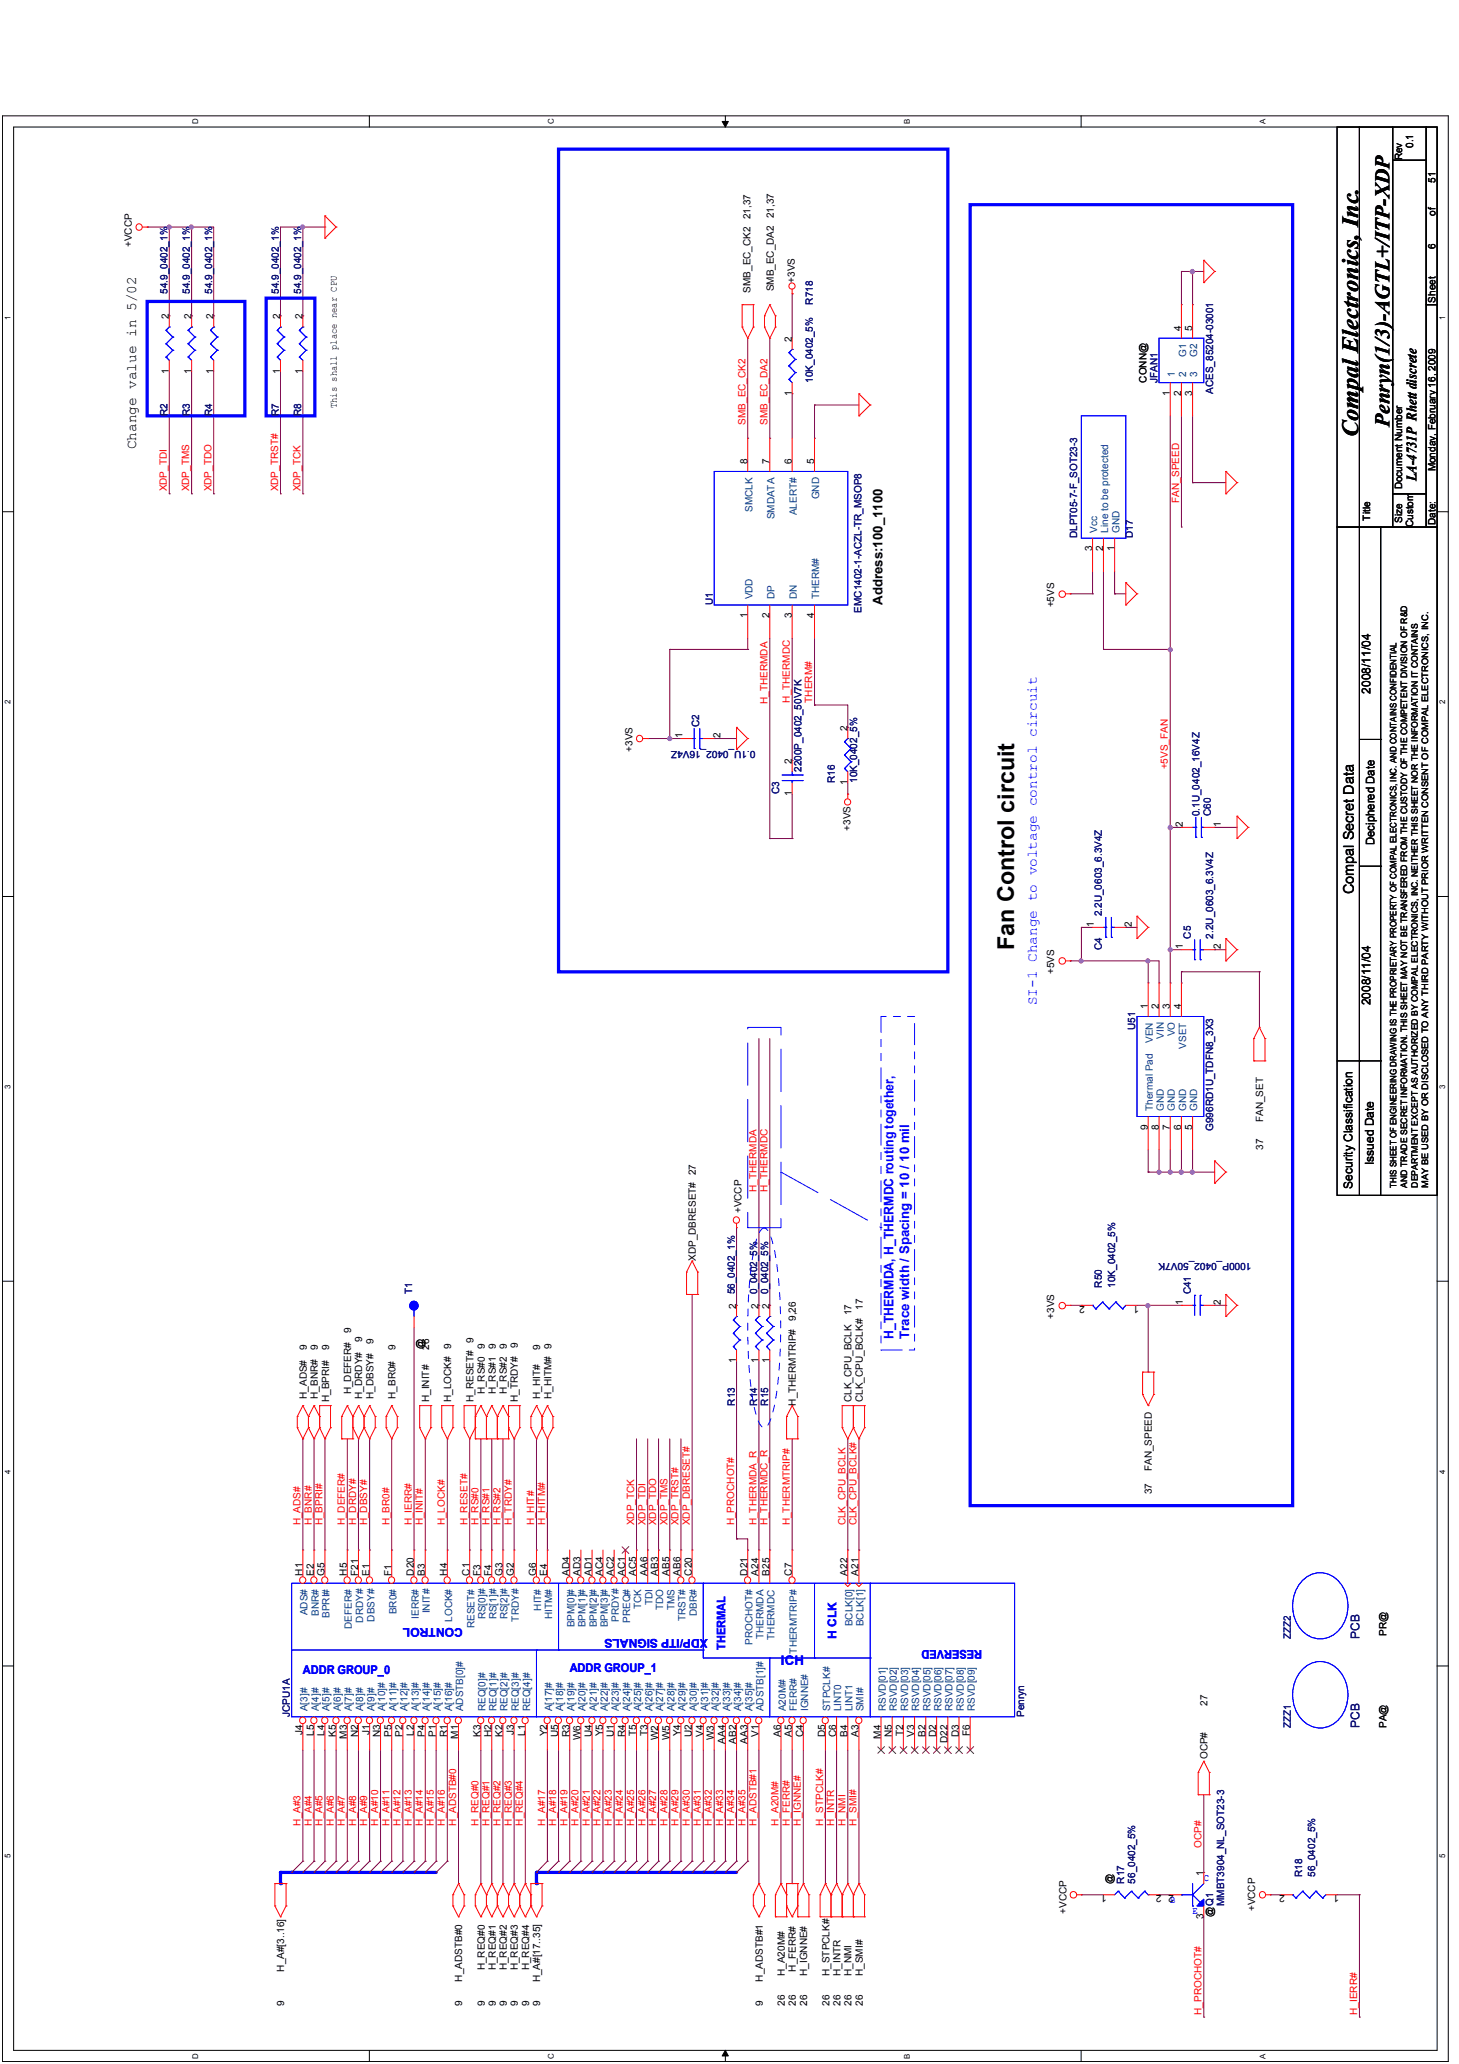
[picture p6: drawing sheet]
<svg xmlns="http://www.w3.org/2000/svg" width="210mm" height="297mm" viewBox="0 0 210 297" stroke-linecap="round" stroke-linejoin="round" font-family="sans-serif">
<defs><g id="words">
<g font-size="3.3">
<text x="195.4" y="62.9" transform="rotate(-90 195.4 62.9)">Compal Electronics, Inc.</text>
<text x="145.9" y="136.7" transform="rotate(-90 145.9 136.7)">Fan Control circuit</text>
</g>
<text font-size="3" x="199.9" y="61.5" transform="rotate(-90 199.9 61.5)">Penryn(1/3)-AGTL+/ITP-XDP</text>
<g font-size="2.1">
<text x="19.6" y="64.7" transform="rotate(-90 19.6 64.7)">Change value in 5/02</text>
<text x="203.8" y="69.3" transform="rotate(-90 203.8 69.3)">LA-4731P Rhett discrete</text>
<text x="194.8" y="128.7" transform="rotate(-90 194.8 128.7)">Compal Secret Data</text>
</g>
<text font-size="2.1" fill="#00f" x="149.2" y="144.7" transform="rotate(-90 149.2 144.7)">SI-1 Change to voltage control circuit</text>
<text font-size="1.9" x="127" y="87.1" transform="rotate(-90 127 87.1)">Address:100_1100</text>
<g font-size="1.9" fill="#00f">
<text x="128.5" y="192.7" transform="rotate(-90 128.5 192.7)">H_THERMDA, H_THERMDC routing together,</text>
<text x="130.8" y="192.7" transform="rotate(-90 130.8 192.7)">Trace width / Spacing = 10 / 10 mil</text>
<text x="112.4" y="239.6">ICH</text>
</g>
<g font-size="1.7">
<text x="197.2" y="99.9" transform="rotate(-90 197.2 99.9)">2008/11/04</text>
<text x="197.7" y="121.6" transform="rotate(-90 197.7 121.6)">Deciphered Date</text>
<text x="197.2" y="144.7" transform="rotate(-90 197.2 144.7)">2008/11/04</text>
<text x="197.7" y="167.7" transform="rotate(-90 197.7 167.7)">Issued Date</text>
<text x="194.6" y="171.1" transform="rotate(-90 194.6 171.1)">Security Classification</text>
</g>
<g font-size="1.7" fill="#00f">
<text x="66.6" y="234.2" transform="rotate(-180 66.6 234.2)">CONTROL</text>
<text x="101.8" y="235.9" transform="rotate(-180 101.8 235.9)">XDP/ITP SIGNALS</text>
<text x="104.4" y="237.5" transform="rotate(-90 104.4 237.5)">THERMAL</text>
<text x="120.4" y="235.9" transform="rotate(-90 120.4 235.9)">H CLK</text>
<text x="141.3" y="237.5" transform="rotate(-180 141.3 237.5)">RESERVED</text>
<text x="43.6" y="240.9">ADDR GROUP_0</text>
<text x="82" y="240.7">ADDR GROUP_1</text>
</g>
<g font-size="1.7" fill="#000080">
<text x="195.6" y="235.9" transform="rotate(-90 195.6 235.9)">PCB</text>
<text x="195.6" y="248.7" transform="rotate(-90 195.6 248.7)">PCB</text>
</g>
<g font-size="1.4">
<text x="201.7" y="23.1" transform="rotate(-90 201.7 23.1)">Rev</text>
<text x="203.3" y="21.3" transform="rotate(-90 203.3 21.3)">0.1</text>
<text x="206.5" y="26.3" transform="rotate(-90 206.5 26.3)">51</text>
<text x="19" y="35.6" transform="rotate(-90 19 35.6)">+VCCP</text>
<text x="108" y="31.5" transform="rotate(-90 108 31.5)">21,37</text>
<text x="111.3" y="31.4" transform="rotate(-90 111.3 31.4)">21,37</text>
<text x="206.5" y="35.8" transform="rotate(-90 206.5 35.8)">6</text>
<text x="206.5" y="31.1" transform="rotate(-90 206.5 31.1)">of</text>
<text x="111.3" y="41.9" transform="rotate(-90 111.3 41.9)">SMB_EC_DA2</text>
<text x="114.3" y="40.7" transform="rotate(-90 114.3 40.7)">+3VS</text>
<text x="24.3" y="46" transform="rotate(-90 24.3 46)">2</text>
<text x="27.5" y="46" transform="rotate(-90 27.5 46)">2</text>
<text x="30.7" y="46" transform="rotate(-90 30.7 46)">2</text>
<text x="40.3" y="46" transform="rotate(-90 40.3 46)">2</text>
<text x="43.5" y="46" transform="rotate(-90 43.5 46)">2</text>
<text x="108" y="42.1" transform="rotate(-90 108 42.1)">SMB_EC_CK2</text>
<text x="169.9" y="47.6" transform="rotate(-90 169.9 47.6)">4</text>
<text x="171.5" y="47.6" transform="rotate(-90 171.5 47.6)">5</text>
<text x="206.5" y="43.6" transform="rotate(-90 206.5 43.6)">Sheet</text>
<text x="24.3" y="53.8" transform="rotate(-90 24.3 53.8)">1</text>
<text x="27.5" y="53.8" transform="rotate(-90 27.5 53.8)">1</text>
<text x="30.7" y="53.8" transform="rotate(-90 30.7 53.8)">1</text>
<text x="40.3" y="53.8" transform="rotate(-90 40.3 53.8)">1</text>
<text x="43.5" y="53.8" transform="rotate(-90 43.5 53.8)">1</text>
<text x="113.9" y="49.2" transform="rotate(-90 113.9 49.2)">2</text>
<text x="48.4" y="58.7" transform="rotate(-90 48.4 58.7)">This shall place near CPU</text>
<text x="113.9" y="57" transform="rotate(-90 113.9 57)">1</text>
<text x="164.9" y="55.1" transform="rotate(-90 164.9 55.1)">CONN@</text>
<text x="168.3" y="57" transform="rotate(-90 168.3 57)">1</text>
<text x="169.9" y="57" transform="rotate(-90 169.9 57)">2</text>
<text x="171.5" y="57" transform="rotate(-90 171.5 57)">3</text>
<text x="107.5" y="66.8" transform="rotate(-90 107.5 66.8)">8</text>
<text x="110.7" y="66.8" transform="rotate(-90 110.7 66.8)">7</text>
<text x="113.9" y="66.8" transform="rotate(-90 113.9 66.8)">6</text>
<text x="117.1" y="66.8" transform="rotate(-90 117.1 66.8)">5</text>
<text x="201.7" y="70.4" transform="rotate(-90 201.7 70.4)">Document Number</text>
<text x="206.5" y="67.9" transform="rotate(-90 206.5 67.9)">Monday, February 16, 2009</text>
<text x="197.1" y="74.9" transform="rotate(-90 197.1 74.9)">Title</text>
<text x="201.7" y="75.2" transform="rotate(-90 201.7 75.2)">Size</text>
<text x="203.3" y="75.9" transform="rotate(-90 203.3 75.9)">Custom</text>
<text x="206.5" y="75.6" transform="rotate(-90 206.5 75.6)">Date:</text>
<text x="157.1" y="79.4" transform="rotate(-90 157.1 79.4)">3</text>
<text x="158.7" y="79.4" transform="rotate(-90 158.7 79.4)">2</text>
<text x="160.3" y="79.4" transform="rotate(-90 160.3 79.4)">1</text>
<text x="107.5" y="89" transform="rotate(-90 107.5 89)">1</text>
<text x="110.7" y="89" transform="rotate(-90 110.7 89)">2</text>
<text x="113.9" y="89" transform="rotate(-90 113.9 89)">3</text>
<text x="117.1" y="89" transform="rotate(-90 117.1 89)">4</text>
<text x="151.6" y="87.4" transform="rotate(-90 151.6 87.4)">+5VS</text>
<text x="98.2" y="106.2" transform="rotate(-90 98.2 106.2)">1</text>
<text x="103.6" y="106.2" transform="rotate(-90 103.6 106.2)">2</text>
<text x="121.9" y="105.2" transform="rotate(-90 121.9 105.2)">2</text>
<text x="91" y="108.2" transform="rotate(-90 91 108.2)">+3VS</text>
<text x="113.9" y="110" transform="rotate(-90 113.9 110)">2</text>
<text x="121.9" y="113" transform="rotate(-90 121.9 113)">1</text>
<text x="113.9" y="114.6" transform="rotate(-90 113.9 114.6)">1</text>
<text x="122.3" y="119.5" transform="rotate(-90 122.3 119.5)">+3VS</text>
<text x="170.2" y="119" transform="rotate(-90 170.2 119)">2</text>
<text x="175.6" y="119" transform="rotate(-90 175.6 119)">1</text>
<text x="157.4" y="133.4" transform="rotate(-90 157.4 133.4)">1</text>
<text x="162.8" y="133.4" transform="rotate(-90 162.8 133.4)">2</text>
<text x="170.2" y="136.6" transform="rotate(-90 170.2 136.6)">1</text>
<text x="175.6" y="136.6" transform="rotate(-90 175.6 136.6)">2</text>
<text x="151.6" y="140.2" transform="rotate(-90 151.6 140.2)">+5VS</text>
<text x="165.1" y="145.2" transform="rotate(-90 165.1 145.2)">1</text>
<text x="166.7" y="145.2" transform="rotate(-90 166.7 145.2)">2</text>
<text x="168.3" y="145.2" transform="rotate(-90 168.3 145.2)">3</text>
<text x="169.9" y="145.2" transform="rotate(-90 169.9 145.2)">4</text>
<text x="181.7" y="161.5" transform="rotate(-90 181.7 161.5)">FAN_SET</text>
<text x="165.1" y="162.6" transform="rotate(-90 165.1 162.6)">9</text>
<text x="166.7" y="162.6" transform="rotate(-90 166.7 162.6)">8</text>
<text x="168.3" y="162.6" transform="rotate(-90 168.3 162.6)">7</text>
<text x="169.9" y="162.6" transform="rotate(-90 169.9 162.6)">6</text>
<text x="171.5" y="162.6" transform="rotate(-90 171.5 162.6)">5</text>
<text x="181.7" y="165.5" transform="rotate(-90 181.7 165.5)">37</text>
<text x="106.7" y="174.6" transform="rotate(-90 106.7 174.6)">+VCCP</text>
<text x="100.1" y="181.5" transform="rotate(-90 100.1 181.5)">XDP_DBRESET# 27</text>
<text x="50.5" y="191.9" transform="rotate(-90 50.5 191.9)">9</text>
<text x="105.9" y="188.4" transform="rotate(-90 105.9 188.4)">2</text>
<text x="109.1" y="188.4" transform="rotate(-90 109.1 188.4)">2</text>
<text x="110.7" y="188.4" transform="rotate(-90 110.7 188.4)">2</text>
<text x="114.5" y="190.1" transform="rotate(-90 114.5 190.1)">9,26</text>
<text x="122.5" y="189.3" transform="rotate(-90 122.5 189.3)">17</text>
<text x="124.1" y="188.5" transform="rotate(-90 124.1 188.5)">17</text>
<text x="151.6" y="189.8" transform="rotate(-90 151.6 189.8)">+3VS</text>
<text x="156.1" y="187.9" transform="rotate(-180 156.1 187.9)">2</text>
<text x="163.9" y="187.9" transform="rotate(-180 163.9 187.9)">1</text>
<text x="170.2" y="187.8" transform="rotate(-90 170.2 187.8)">1</text>
<text x="175.6" y="187.8" transform="rotate(-90 175.6 187.8)">2</text>
<text x="44.1" y="194.3" transform="rotate(-90 44.1 194.3)">9</text>
<text x="45.7" y="194.3" transform="rotate(-90 45.7 194.3)">9</text>
<text x="47.3" y="194.3" transform="rotate(-90 47.3 194.3)">9</text>
<text x="52.1" y="193.1" transform="rotate(-90 52.1 193.1)">9</text>
<text x="53.7" y="193.5" transform="rotate(-90 53.7 193.5)">9</text>
<text x="56.9" y="194.3" transform="rotate(-90 56.9 194.3)">9</text>
<text x="60.9" y="194.1" transform="rotate(-90 60.9 194.1)">@</text>
<text x="61.7" y="194.3" transform="rotate(-90 61.7 194.3)">26</text>
<text x="64.9" y="194.1" transform="rotate(-90 64.9 194.1)">9</text>
<text x="68.1" y="193.3" transform="rotate(-90 68.1 193.3)">9</text>
<text x="69.7" y="194.1" transform="rotate(-90 69.7 194.1)">9</text>
<text x="71.3" y="194.1" transform="rotate(-90 71.3 194.1)">9</text>
<text x="72.9" y="194.1" transform="rotate(-90 72.9 194.1)">9</text>
<text x="74.5" y="194" transform="rotate(-90 74.5 194)">9</text>
<text x="77.7" y="194.3" transform="rotate(-90 77.7 194.3)">9</text>
<text x="79.3" y="194.1" transform="rotate(-90 79.3 194.1)">9</text>
<text x="105.9" y="196.2" transform="rotate(-90 105.9 196.2)">1</text>
<text x="109.1" y="196.2" transform="rotate(-90 109.1 196.2)">1</text>
<text x="110.7" y="196.2" transform="rotate(-90 110.7 196.2)">1</text>
<text x="44.1" y="201.3" transform="rotate(-90 44.1 201.3)">H_ADS#</text>
<text x="45.7" y="201.3" transform="rotate(-90 45.7 201.3)">H_BNR#</text>
<text x="47.3" y="201.8" transform="rotate(-90 47.3 201.8)">H_BPRI#</text>
<text x="50.5" y="200.7" transform="rotate(-90 50.5 200.7)">H_DEFER#</text>
<text x="52.1" y="201.3" transform="rotate(-90 52.1 201.3)">H_DRDY#</text>
<text x="53.7" y="201.3" transform="rotate(-90 53.7 201.3)">H_DBSY#</text>
<text x="56.9" y="201.3" transform="rotate(-90 56.9 201.3)">H_BR0#</text>
<text x="61.7" y="201.8" transform="rotate(-90 61.7 201.8)">H_INIT#</text>
<text x="64.9" y="201.8" transform="rotate(-90 64.9 201.8)">H_LOCK#</text>
<text x="68.1" y="201.8" transform="rotate(-90 68.1 201.8)">H_RESET#</text>
<text x="69.7" y="200.7" transform="rotate(-90 69.7 200.7)">H_RS#0</text>
<text x="71.3" y="200.7" transform="rotate(-90 71.3 200.7)">H_RS#1</text>
<text x="72.9" y="200.7" transform="rotate(-90 72.9 200.7)">H_RS#2</text>
<text x="74.5" y="201.8" transform="rotate(-90 74.5 201.8)">H_TRDY#</text>
<text x="77.7" y="201.3" transform="rotate(-90 77.7 201.3)">H_HIT#</text>
<text x="79.3" y="201.3" transform="rotate(-90 79.3 201.3)">H_HITM#</text>
<text x="114.5" y="202.3" transform="rotate(-90 114.5 202.3)">H_THERMTRIP#</text>
<text x="122.5" y="201.8" transform="rotate(-90 122.5 201.8)">CLK_CPU_BCLK</text>
<text x="124.1" y="201.8" transform="rotate(-90 124.1 201.8)">CLK_CPU_BCLK#</text>
<text x="165.7" y="215.1" transform="rotate(-90 165.7 215.1)">37</text>
<text x="165.7" y="211.7" transform="rotate(-90 165.7 211.7)">FAN_SPEED</text>
<text x="43.5" y="226.8" transform="rotate(-90 43.5 226.8)">H1</text>
<text x="45.1" y="226.8" transform="rotate(-90 45.1 226.8)">E2</text>
<text x="46.7" y="226.8" transform="rotate(-90 46.7 226.8)">G5</text>
<text x="49.9" y="226.8" transform="rotate(-90 49.9 226.8)">H5</text>
<text x="51.5" y="226.8" transform="rotate(-90 51.5 226.8)">F21</text>
<text x="53.1" y="226.8" transform="rotate(-90 53.1 226.8)">E1</text>
<text x="56.3" y="226.8" transform="rotate(-90 56.3 226.8)">F1</text>
<text x="59.5" y="226.8" transform="rotate(-90 59.5 226.8)">D20</text>
<text x="61.1" y="226.8" transform="rotate(-90 61.1 226.8)">B3</text>
<text x="64.3" y="226.8" transform="rotate(-90 64.3 226.8)">H4</text>
<text x="67.5" y="226.8" transform="rotate(-90 67.5 226.8)">C1</text>
<text x="69.1" y="226.8" transform="rotate(-90 69.1 226.8)">F3</text>
<text x="70.7" y="226.8" transform="rotate(-90 70.7 226.8)">F4</text>
<text x="72.3" y="226.8" transform="rotate(-90 72.3 226.8)">G3</text>
<text x="73.9" y="226.8" transform="rotate(-90 73.9 226.8)">G2</text>
<text x="77.1" y="226.8" transform="rotate(-90 77.1 226.8)">G6</text>
<text x="78.7" y="226.8" transform="rotate(-90 78.7 226.8)">E4</text>
<text x="81.9" y="226.8" transform="rotate(-90 81.9 226.8)">AD4</text>
<text x="83.5" y="226.8" transform="rotate(-90 83.5 226.8)">AD3</text>
<text x="85.1" y="226.8" transform="rotate(-90 85.1 226.8)">AD1</text>
<text x="86.7" y="226.8" transform="rotate(-90 86.7 226.8)">AC4</text>
<text x="88.3" y="226.8" transform="rotate(-90 88.3 226.8)">AC2</text>
<text x="89.9" y="226.8" transform="rotate(-90 89.9 226.8)">AC1</text>
<text x="91.5" y="226.8" transform="rotate(-90 91.5 226.8)">AC5</text>
<text x="93.1" y="226.8" transform="rotate(-90 93.1 226.8)">AA6</text>
<text x="94.7" y="226.8" transform="rotate(-90 94.7 226.8)">AB3</text>
<text x="96.3" y="226.8" transform="rotate(-90 96.3 226.8)">AB5</text>
<text x="97.9" y="226.8" transform="rotate(-90 97.9 226.8)">AB6</text>
<text x="99.5" y="226.8" transform="rotate(-90 99.5 226.8)">C20</text>
<text x="107.5" y="226.8" transform="rotate(-90 107.5 226.8)">D21</text>
<text x="109.1" y="226.8" transform="rotate(-90 109.1 226.8)">A24</text>
<text x="110.7" y="226.8" transform="rotate(-90 110.7 226.8)">B25</text>
<text x="113.9" y="226.8" transform="rotate(-90 113.9 226.8)">C7</text>
<text x="121.9" y="226.8" transform="rotate(-90 121.9 226.8)">A22</text>
<text x="123.5" y="226.8" transform="rotate(-90 123.5 226.8)">A21</text>
<text x="199.5" y="235.5" transform="rotate(-90 199.5 235.5)">PR@</text>
<text x="173.7" y="245.5" transform="rotate(-90 173.7 245.5)">27</text>
<text x="43.5" y="249.7" transform="rotate(-90 43.5 249.7)">J4</text>
<text x="45.1" y="249.8" transform="rotate(-90 45.1 249.8)">L5</text>
<text x="46.7" y="249.8" transform="rotate(-90 46.7 249.8)">L4</text>
<text x="48.3" y="250" transform="rotate(-90 48.3 250)">K5</text>
<text x="49.9" y="250.2" transform="rotate(-90 49.9 250.2)">M3</text>
<text x="51.5" y="250" transform="rotate(-90 51.5 250)">N2</text>
<text x="53.1" y="249.7" transform="rotate(-90 53.1 249.7)">J1</text>
<text x="54.7" y="250" transform="rotate(-90 54.7 250)">N3</text>
<text x="56.3" y="250" transform="rotate(-90 56.3 250)">P5</text>
<text x="57.9" y="250" transform="rotate(-90 57.9 250)">P2</text>
<text x="59.5" y="249.8" transform="rotate(-90 59.5 249.8)">L2</text>
<text x="61.1" y="250" transform="rotate(-90 61.1 250)">P4</text>
<text x="62.7" y="250" transform="rotate(-90 62.7 250)">P1</text>
<text x="64.3" y="250" transform="rotate(-90 64.3 250)">R1</text>
<text x="65.9" y="250.2" transform="rotate(-90 65.9 250.2)">M1</text>
<text x="69.1" y="250" transform="rotate(-90 69.1 250)">K3</text>
<text x="70.7" y="250" transform="rotate(-90 70.7 250)">H2</text>
<text x="72.3" y="250" transform="rotate(-90 72.3 250)">K2</text>
<text x="73.9" y="249.7" transform="rotate(-90 73.9 249.7)">J3</text>
<text x="75.5" y="249.8" transform="rotate(-90 75.5 249.8)">L1</text>
<text x="78.7" y="249.9" transform="rotate(-90 78.7 249.9)">Y2</text>
<text x="80.3" y="250" transform="rotate(-90 80.3 250)">U5</text>
<text x="81.9" y="250" transform="rotate(-90 81.9 250)">R3</text>
<text x="83.5" y="250.4" transform="rotate(-90 83.5 250.4)">W6</text>
<text x="85.1" y="250" transform="rotate(-90 85.1 250)">U4</text>
<text x="86.7" y="249.9" transform="rotate(-90 86.7 249.9)">Y5</text>
<text x="88.3" y="250" transform="rotate(-90 88.3 250)">U1</text>
<text x="89.9" y="250" transform="rotate(-90 89.9 250)">R4</text>
<text x="91.5" y="249.9" transform="rotate(-90 91.5 249.9)">T5</text>
<text x="93.1" y="249.9" transform="rotate(-90 93.1 249.9)">T3</text>
<text x="94.7" y="250.4" transform="rotate(-90 94.7 250.4)">W2</text>
<text x="96.3" y="250.4" transform="rotate(-90 96.3 250.4)">W5</text>
<text x="97.9" y="249.9" transform="rotate(-90 97.9 249.9)">Y4</text>
<text x="99.5" y="250" transform="rotate(-90 99.5 250)">U2</text>
<text x="101.1" y="250" transform="rotate(-90 101.1 250)">V4</text>
<text x="102.7" y="250.4" transform="rotate(-90 102.7 250.4)">W3</text>
<text x="104.3" y="250.9" transform="rotate(-90 104.3 250.9)">AA4</text>
<text x="105.9" y="250.9" transform="rotate(-90 105.9 250.9)">AB2</text>
<text x="107.5" y="250.9" transform="rotate(-90 107.5 250.9)">AA3</text>
<text x="109.1" y="250" transform="rotate(-90 109.1 250)">V1</text>
<text x="112.3" y="250" transform="rotate(-90 112.3 250)">A6</text>
<text x="113.9" y="250" transform="rotate(-90 113.9 250)">A5</text>
<text x="115.5" y="250" transform="rotate(-90 115.5 250)">C4</text>
<text x="118.7" y="250" transform="rotate(-90 118.7 250)">D5</text>
<text x="120.3" y="250" transform="rotate(-90 120.3 250)">C6</text>
<text x="121.9" y="250" transform="rotate(-90 121.9 250)">B4</text>
<text x="123.5" y="250" transform="rotate(-90 123.5 250)">A3</text>
<text x="126.7" y="250.2" transform="rotate(-90 126.7 250.2)">M4</text>
<text x="128.3" y="250" transform="rotate(-90 128.3 250)">N5</text>
<text x="129.9" y="249.9" transform="rotate(-90 129.9 249.9)">T2</text>
<text x="131.5" y="250" transform="rotate(-90 131.5 250)">V3</text>
<text x="133.1" y="250" transform="rotate(-90 133.1 250)">B2</text>
<text x="134.7" y="250" transform="rotate(-90 134.7 250)">D2</text>
<text x="136.3" y="250.8" transform="rotate(-90 136.3 250.8)">D22</text>
<text x="137.9" y="250" transform="rotate(-90 137.9 250)">D3</text>
<text x="139.5" y="249.9" transform="rotate(-90 139.5 249.9)">F6</text>
<text x="199.5" y="248.7" transform="rotate(-90 199.5 248.7)">PA@</text>
<text x="173.7" y="253.2" transform="rotate(-90 173.7 253.2)">OCP#</text>
<text x="173.1" y="270" transform="rotate(-90 173.1 270)">1</text>
<text x="153.4" y="275.4" transform="rotate(-90 153.4 275.4)">+VCCP</text>
<text x="159.3" y="272.7" transform="rotate(-180 159.3 272.7)">1</text>
<text x="160.1" y="271.1" transform="rotate(-90 160.1 271.1)">@</text>
<text x="167.1" y="272.7" transform="rotate(-180 167.1 272.7)">2</text>
<text x="168.9" y="272.7" transform="rotate(-180 168.9 272.7)">2</text>
<text x="174.5" y="275.9" transform="rotate(-90 174.5 275.9)">@Q1</text>
<text x="180.6" y="275.1" transform="rotate(-90 180.6 275.1)">+VCCP</text>
<text x="184.9" y="272.7" transform="rotate(-180 184.9 272.7)">2</text>
<text x="192.7" y="272.7" transform="rotate(-180 192.7 272.7)">1</text>
<text x="173.1" y="276.2" transform="rotate(-90 173.1 276.2)">3</text>
<text x="40.9" y="283.7" transform="rotate(-90 40.9 283.7)">H_A#[3..16]</text>
<text x="66.5" y="285.2" transform="rotate(-90 66.5 285.2)">H_ADSTB#0</text>
<text x="69.7" y="283.6" transform="rotate(-90 69.7 283.6)">H_REQ#0</text>
<text x="71.3" y="283.6" transform="rotate(-90 71.3 283.6)">H_REQ#1</text>
<text x="72.9" y="283.6" transform="rotate(-90 72.9 283.6)">H_REQ#2</text>
<text x="74.5" y="283.6" transform="rotate(-90 74.5 283.6)">H_REQ#3</text>
<text x="76.1" y="283.6" transform="rotate(-90 76.1 283.6)">H_REQ#4</text>
<text x="77.7" y="285.3" transform="rotate(-90 77.7 285.3)">H_A#[17..35]</text>
<text x="109.7" y="285.2" transform="rotate(-90 109.7 285.2)">H_ADSTB#1</text>
<text x="112.9" y="284.4" transform="rotate(-90 112.9 284.4)">H_A20M#</text>
<text x="114.5" y="283.7" transform="rotate(-90 114.5 283.7)">H_FERR#</text>
<text x="116.1" y="284.4" transform="rotate(-90 116.1 284.4)">H_IGNNE#</text>
<text x="119.3" y="284.4" transform="rotate(-90 119.3 284.4)">H_STPCLK#</text>
<text x="120.9" y="284.4" transform="rotate(-90 120.9 284.4)">H_INTR</text>
<text x="122.5" y="284.4" transform="rotate(-90 122.5 284.4)">H_NMI</text>
<text x="124.1" y="284.4" transform="rotate(-90 124.1 284.4)">H_SMI#</text>
<text x="40.9" y="288.7" transform="rotate(-90 40.9 288.7)">9</text>
<text x="66.5" y="288.7" transform="rotate(-90 66.5 288.7)">9</text>
<text x="69.7" y="288.7" transform="rotate(-90 69.7 288.7)">9</text>
<text x="71.3" y="288.7" transform="rotate(-90 71.3 288.7)">9</text>
<text x="72.9" y="288.7" transform="rotate(-90 72.9 288.7)">9</text>
<text x="74.5" y="288.7" transform="rotate(-90 74.5 288.7)">9</text>
<text x="76.1" y="288.7" transform="rotate(-90 76.1 288.7)">9</text>
<text x="77.7" y="288.7" transform="rotate(-90 77.7 288.7)">9</text>
<text x="109.7" y="288.7" transform="rotate(-90 109.7 288.7)">9</text>
<text x="112.9" y="288.7" transform="rotate(-90 112.9 288.7)">26</text>
<text x="114.5" y="288.7" transform="rotate(-90 114.5 288.7)">26</text>
<text x="116.1" y="288.7" transform="rotate(-90 116.1 288.7)">26</text>
<text x="119.3" y="288.7" transform="rotate(-90 119.3 288.7)">26</text>
<text x="120.9" y="288.7" transform="rotate(-90 120.9 288.7)">26</text>
<text x="122.5" y="288.7" transform="rotate(-90 122.5 288.7)">26</text>
<text x="124.1" y="288.7" transform="rotate(-90 124.1 288.7)">26</text>
</g>
<g font-size="1.4" fill="#000080">
<text x="24.1" y="42.3" transform="rotate(-90 24.1 42.3)">54.9_0402_1%</text>
<text x="27.3" y="42.3" transform="rotate(-90 27.3 42.3)">54.9_0402_1%</text>
<text x="30.5" y="42.3" transform="rotate(-90 30.5 42.3)">54.9_0402_1%</text>
<text x="40.1" y="42.3" transform="rotate(-90 40.1 42.3)">54.9_0402_1%</text>
<text x="43.3" y="42.3" transform="rotate(-90 43.3 42.3)">54.9_0402_1%</text>
<text x="116.9" y="43.9" transform="rotate(-90 116.9 43.9)">R718</text>
<text x="24.1" y="59.9" transform="rotate(-90 24.1 59.9)">R2</text>
<text x="27.3" y="59.9" transform="rotate(-90 27.3 59.9)">R3</text>
<text x="30.5" y="59.9" transform="rotate(-90 30.5 59.9)">R4</text>
<text x="40.1" y="59.9" transform="rotate(-90 40.1 59.9)">R7</text>
<text x="43.3" y="59.9" transform="rotate(-90 43.3 59.9)">R8</text>
<text x="116.9" y="55.1" transform="rotate(-90 116.9 55.1)">10K_0402_5%</text>
<text x="166.5" y="55.1" transform="rotate(-90 166.5 55.1)">JFAN1</text>
<text x="174.5" y="56.7" transform="rotate(-90 174.5 56.7)">ACES_85204-03001</text>
<text x="155" y="77.5" transform="rotate(-90 155 77.5)">DLPT05-7-F_SOT23-3</text>
<text x="163" y="77.5" transform="rotate(-90 163 77.5)">D17</text>
<text x="102.5" y="87.1" transform="rotate(-90 102.5 87.1)">U1</text>
<text x="124" y="88.2" transform="rotate(-90 124 88.2)">EMC1402-1-ACZL-TR_MSOP8</text>
<text x="100.6" y="104.7" transform="rotate(-90 100.6 104.7)">C2</text>
<text x="108.7" y="108.1" transform="rotate(-180 108.7 108.1)">0.1U_0402_16V4Z</text>
<text x="115.3" y="111.1" transform="rotate(-90 115.3 111.1)">2200P_0402_50V7K</text>
<text x="120.1" y="112.7" transform="rotate(-90 120.1 112.7)">R16</text>
<text x="123.3" y="112.7" transform="rotate(-90 123.3 112.7)">10K_0402_5%</text>
<text x="112.1" y="114.3" transform="rotate(-90 112.1 114.3)">C3</text>
<text x="172.6" y="117.5" transform="rotate(-90 172.6 117.5)">0.1U_0402_16V4Z</text>
<text x="174.2" y="117.5" transform="rotate(-90 174.2 117.5)">C60</text>
<text x="158.5" y="131.9" transform="rotate(-90 158.5 131.9)">2.2U_0603_6.3V4Z</text>
<text x="158.5" y="136.7" transform="rotate(-90 158.5 136.7)">C4</text>
<text x="171.3" y="135.1" transform="rotate(-90 171.3 135.1)">C5</text>
<text x="174.5" y="135.1" transform="rotate(-90 174.5 135.1)">2.2U_0603_6.3V4Z</text>
<text x="163.3" y="148.2" transform="rotate(-90 163.3 148.2)">U51</text>
<text x="174.5" y="162.8" transform="rotate(-90 174.5 162.8)">G996RD1U_TDFN8_3X3</text>
<text x="158.5" y="185.3" transform="rotate(-90 158.5 185.3)">R50</text>
<text x="160.4" y="185.3" transform="rotate(-90 160.4 185.3)">10K_0402_5%</text>
<text x="180" y="181.7" transform="rotate(-180 180 181.7)">1000P_0402_50V7K</text>
<text x="59.3" y="186.3" transform="rotate(-90 59.3 186.3)">T1</text>
<text x="105.7" y="186.3" transform="rotate(-90 105.7 186.3)">56_0402_1%</text>
<text x="108.9" y="186.3" transform="rotate(-90 108.9 186.3)">0_0402_5%</text>
<text x="110.5" y="186.3" transform="rotate(-90 110.5 186.3)">0_0402_5%</text>
<text x="171.3" y="186.3" transform="rotate(-90 171.3 186.3)">C41</text>
<text x="105.7" y="202.3" transform="rotate(-90 105.7 202.3)">R13</text>
<text x="108.9" y="202.3" transform="rotate(-90 108.9 202.3)">R14</text>
<text x="110.5" y="202.3" transform="rotate(-90 110.5 202.3)">R15</text>
<text x="185.7" y="235.9" transform="rotate(-90 185.7 235.9)">ZZZ2</text>
<text x="41.7" y="247.1" transform="rotate(-90 41.7 247.1)">JCPU1A</text>
<text x="147.3" y="247.1" transform="rotate(-90 147.3 247.1)">Penryn</text>
<text x="185.7" y="248.7" transform="rotate(-90 185.7 248.7)">ZZZ1</text>
<text x="161.7" y="271.1" transform="rotate(-90 161.7 271.1)">R17</text>
<text x="163.3" y="271.1" transform="rotate(-90 163.3 271.1)">56_0402_5%</text>
<text x="176.1" y="274.3" transform="rotate(-90 176.1 274.3)">MMBT3904_NL_SOT23-3</text>
<text x="187.3" y="270.1" transform="rotate(-90 187.3 270.1)">R18</text>
<text x="189.2" y="270.1" transform="rotate(-90 189.2 270.1)">56_0402_5%</text>
</g>
<g font-size="1.4" fill="#004080">
<text x="170.6" y="51.4" transform="rotate(-90 170.6 51.4)">G1</text>
<text x="172.3" y="51.4" transform="rotate(-90 172.3 51.4)">G2</text>
<text x="169" y="54.3" transform="rotate(-90 169 54.3)">1</text>
<text x="170.6" y="54.3" transform="rotate(-90 170.6 54.3)">2</text>
<text x="172.3" y="54.3" transform="rotate(-90 172.3 54.3)">3</text>
<text x="117.9" y="71.9" transform="rotate(-90 117.9 71.9)">GND</text>
<text x="108.3" y="73.7" transform="rotate(-90 108.3 73.7)">SMCLK</text>
<text x="111.4" y="74.8" transform="rotate(-90 111.4 74.8)">SMDATA</text>
<text x="114.6" y="74.2" transform="rotate(-90 114.6 74.2)">ALERT#</text>
<text x="157.9" y="76.7" transform="rotate(-90 157.9 76.7)">Vcc</text>
<text x="159.4" y="76.7" transform="rotate(-90 159.4 76.7)">Line to be protected</text>
<text x="161" y="76.7" transform="rotate(-90 161 76.7)">GND</text>
<text x="108.3" y="86.3" transform="rotate(-90 108.3 86.3)">VDD</text>
<text x="111.4" y="86.3" transform="rotate(-90 111.4 86.3)">DP</text>
<text x="114.6" y="86.3" transform="rotate(-90 114.6 86.3)">DN</text>
<text x="117.9" y="86.3" transform="rotate(-90 117.9 86.3)">THERM#</text>
<text x="167.4" y="149.5" transform="rotate(-90 167.4 149.5)">VIN</text>
<text x="169" y="149.2" transform="rotate(-90 169 149.2)">VO</text>
<text x="165.9" y="150.1" transform="rotate(-90 165.9 150.1)">VEN</text>
<text x="170.6" y="150.9" transform="rotate(-90 170.6 150.9)">VSET</text>
<text x="165.9" y="159.9" transform="rotate(-90 165.9 159.9)">Thermal Pad</text>
<text x="167.4" y="159.9" transform="rotate(-90 167.4 159.9)">GND</text>
<text x="169" y="159.9" transform="rotate(-90 169 159.9)">GND</text>
<text x="170.6" y="159.9" transform="rotate(-90 170.6 159.9)">GND</text>
<text x="172.3" y="159.9" transform="rotate(-90 172.3 159.9)">GND</text>
<text x="44.2" y="232.5" transform="rotate(-90 44.2 232.5)">ADS#</text>
<text x="45.9" y="232.6" transform="rotate(-90 45.9 232.6)">BNR#</text>
<text x="47.4" y="232.9" transform="rotate(-90 47.4 232.9)">BPRI#</text>
<text x="52.2" y="233.5" transform="rotate(-90 52.2 233.5)">DRDY#</text>
<text x="53.9" y="233.4" transform="rotate(-90 53.9 233.4)">DBSY#</text>
<text x="57" y="232.3" transform="rotate(-90 57 232.3)">BR0#</text>
<text x="60.2" y="232.9" transform="rotate(-90 60.2 232.9)">IERR#</text>
<text x="61.9" y="232.2" transform="rotate(-90 61.9 232.2)">INIT#</text>
<text x="65" y="233.4" transform="rotate(-90 65 233.4)">LOCK#</text>
<text x="69.9" y="233.1" transform="rotate(-90 69.9 233.1)">RS[0]#</text>
<text x="71.4" y="233.1" transform="rotate(-90 71.4 233.1)">RS[1]#</text>
<text x="73" y="233.1" transform="rotate(-90 73 233.1)">RS[2]#</text>
<text x="74.6" y="233.4" transform="rotate(-90 74.6 233.4)">TRDY#</text>
<text x="77.9" y="231.8" transform="rotate(-90 77.9 231.8)">HIT#</text>
<text x="79.4" y="233" transform="rotate(-90 79.4 233)">HITM#</text>
<text x="89" y="233.4" transform="rotate(-90 89 233.4)">PRDY#</text>
<text x="90.6" y="233.6" transform="rotate(-90 90.6 233.6)">PREQ#</text>
<text x="92.3" y="231.6" transform="rotate(-90 92.3 231.6)">TCK</text>
<text x="93.9" y="231" transform="rotate(-90 93.9 231)">TDI</text>
<text x="95.4" y="231.7" transform="rotate(-90 95.4 231.7)">TDO</text>
<text x="97" y="231.8" transform="rotate(-90 97 231.8)">TMS</text>
<text x="98.6" y="233.3" transform="rotate(-90 98.6 233.3)">TRST#</text>
<text x="100.3" y="232.6" transform="rotate(-90 100.3 232.6)">DBR#</text>
<text x="50.6" y="234.4" transform="rotate(-90 50.6 234.4)">DEFER#</text>
<text x="68.2" y="234.3" transform="rotate(-90 68.2 234.3)">RESET#</text>
<text x="82.6" y="234.2" transform="rotate(-90 82.6 234.2)">BPM[0]#</text>
<text x="84.3" y="234.2" transform="rotate(-90 84.3 234.2)">BPM[1]#</text>
<text x="85.9" y="234.2" transform="rotate(-90 85.9 234.2)">BPM[2]#</text>
<text x="87.4" y="234.2" transform="rotate(-90 87.4 234.2)">BPM[3]#</text>
<text x="108.3" y="236.7" transform="rotate(-90 108.3 236.7)">PROCHOT#</text>
<text x="109.9" y="235.9" transform="rotate(-90 109.9 235.9)">THERMDA</text>
<text x="111.4" y="236" transform="rotate(-90 111.4 236)">THERMDC</text>
<text x="114.6" y="238" transform="rotate(-90 114.6 238)">THERMTRIP#</text>
<text x="122.6" y="234" transform="rotate(-90 122.6 234)">BCLK[0]</text>
<text x="124.3" y="234" transform="rotate(-90 124.3 234)">BCLK[1]</text>
<text x="44.2" y="246.3" transform="rotate(-90 44.2 246.3)">A[3]#</text>
<text x="45.9" y="246.3" transform="rotate(-90 45.9 246.3)">A[4]#</text>
<text x="47.4" y="246.3" transform="rotate(-90 47.4 246.3)">A[5]#</text>
<text x="49" y="246.3" transform="rotate(-90 49 246.3)">A[6]#</text>
<text x="50.6" y="246.3" transform="rotate(-90 50.6 246.3)">A[7]#</text>
<text x="52.2" y="246.3" transform="rotate(-90 52.2 246.3)">A[8]#</text>
<text x="53.9" y="246.3" transform="rotate(-90 53.9 246.3)">A[9]#</text>
<text x="55.4" y="246.3" transform="rotate(-90 55.4 246.3)">A[10]#</text>
<text x="57" y="246.3" transform="rotate(-90 57 246.3)">A[11]#</text>
<text x="58.6" y="246.3" transform="rotate(-90 58.6 246.3)">A[12]#</text>
<text x="60.2" y="246.3" transform="rotate(-90 60.2 246.3)">A[13]#</text>
<text x="61.9" y="246.3" transform="rotate(-90 61.9 246.3)">A[14]#</text>
<text x="63.4" y="246.3" transform="rotate(-90 63.4 246.3)">A[15]#</text>
<text x="65" y="246.3" transform="rotate(-90 65 246.3)">A[16]#</text>
<text x="66.6" y="246.3" transform="rotate(-90 66.6 246.3)">ADSTB[0]#</text>
<text x="69.9" y="246.3" transform="rotate(-90 69.9 246.3)">REQ[0]#</text>
<text x="71.4" y="246.3" transform="rotate(-90 71.4 246.3)">REQ[1]#</text>
<text x="73" y="246.3" transform="rotate(-90 73 246.3)">REQ[2]#</text>
<text x="74.6" y="246.3" transform="rotate(-90 74.6 246.3)">REQ[3]#</text>
<text x="76.3" y="246.3" transform="rotate(-90 76.3 246.3)">REQ[4]#</text>
<text x="79.4" y="246.3" transform="rotate(-90 79.4 246.3)">A[17]#</text>
<text x="81" y="246.3" transform="rotate(-90 81 246.3)">A[18]#</text>
<text x="82.6" y="246.3" transform="rotate(-90 82.6 246.3)">A[19]#</text>
<text x="84.3" y="246.3" transform="rotate(-90 84.3 246.3)">A[20]#</text>
<text x="85.9" y="246.3" transform="rotate(-90 85.9 246.3)">A[21]#</text>
<text x="87.4" y="246.3" transform="rotate(-90 87.4 246.3)">A[22]#</text>
<text x="89" y="246.3" transform="rotate(-90 89 246.3)">A[23]#</text>
<text x="90.6" y="246.3" transform="rotate(-90 90.6 246.3)">A[24]#</text>
<text x="92.3" y="246.3" transform="rotate(-90 92.3 246.3)">A[25]#</text>
<text x="93.9" y="246.3" transform="rotate(-90 93.9 246.3)">A[26]#</text>
<text x="95.4" y="246.3" transform="rotate(-90 95.4 246.3)">A[27]#</text>
<text x="97" y="246.3" transform="rotate(-90 97 246.3)">A[28]#</text>
<text x="98.6" y="246.3" transform="rotate(-90 98.6 246.3)">A[29]#</text>
<text x="100.3" y="246.3" transform="rotate(-90 100.3 246.3)">A[30]#</text>
<text x="101.9" y="246.3" transform="rotate(-90 101.9 246.3)">A[31]#</text>
<text x="103.4" y="246.3" transform="rotate(-90 103.4 246.3)">A[32]#</text>
<text x="105" y="246.3" transform="rotate(-90 105 246.3)">A[33]#</text>
<text x="106.6" y="246.3" transform="rotate(-90 106.6 246.3)">A[34]#</text>
<text x="108.3" y="246.3" transform="rotate(-90 108.3 246.3)">A[35]#</text>
<text x="109.9" y="246.3" transform="rotate(-90 109.9 246.3)">ADSTB[1]#</text>
<text x="113" y="246.3" transform="rotate(-90 113 246.3)">A20M#</text>
<text x="114.6" y="246.3" transform="rotate(-90 114.6 246.3)">FERR#</text>
<text x="116.3" y="246.3" transform="rotate(-90 116.3 246.3)">IGNNE#</text>
<text x="119.4" y="246.3" transform="rotate(-90 119.4 246.3)">STPCLK#</text>
<text x="121" y="246.3" transform="rotate(-90 121 246.3)">LINT0</text>
<text x="122.6" y="246.3" transform="rotate(-90 122.6 246.3)">LINT1</text>
<text x="124.3" y="246.3" transform="rotate(-90 124.3 246.3)">SMI#</text>
<text x="127.4" y="246.3" transform="rotate(-90 127.4 246.3)">RSVD[01]</text>
<text x="129" y="246.3" transform="rotate(-90 129 246.3)">RSVD[02]</text>
<text x="130.6" y="246.3" transform="rotate(-90 130.6 246.3)">RSVD[03]</text>
<text x="132.3" y="246.3" transform="rotate(-90 132.3 246.3)">RSVD[04]</text>
<text x="133.9" y="246.3" transform="rotate(-90 133.9 246.3)">RSVD[05]</text>
<text x="135.4" y="246.3" transform="rotate(-90 135.4 246.3)">RSVD[06]</text>
<text x="137" y="246.3" transform="rotate(-90 137 246.3)">RSVD[07]</text>
<text x="138.6" y="246.3" transform="rotate(-90 138.6 246.3)">RSVD[08]</text>
<text x="140.3" y="246.3" transform="rotate(-90 140.3 246.3)">RSVD[09]</text>
</g>
<g font-size="1.4" fill="#f00">
<text x="107.2" y="61.1" transform="rotate(-90 107.2 61.1)">SMB_EC_CK2</text>
<text x="110.4" y="61.1" transform="rotate(-90 110.4 61.1)">SMB_EC_DA2</text>
<text x="24" y="70.7" transform="rotate(-90 24 70.7)">XDP_TDI</text>
<text x="27.2" y="70.7" transform="rotate(-90 27.2 70.7)">XDP_TMS</text>
<text x="30.4" y="70.7" transform="rotate(-90 30.4 70.7)">XDP_TDO</text>
<text x="40" y="70.7" transform="rotate(-90 40 70.7)">XDP_TRST#</text>
<text x="43.2" y="70.7" transform="rotate(-90 43.2 70.7)">XDP_TCK</text>
<text x="169.6" y="72.3" transform="rotate(-90 169.6 72.3)">FAN_SPEED</text>
<text x="110.4" y="101.3" transform="rotate(-90 110.4 101.3)">H_THERMDA</text>
<text x="113.6" y="101.1" transform="rotate(-90 113.6 101.1)">H_THERMDC</text>
<text x="116.8" y="101.1" transform="rotate(-90 116.8 101.1)">THERM#</text>
<text x="168" y="110.7" transform="rotate(-90 168 110.7)">+5VS_FAN</text>
<text x="108.8" y="171.5" transform="rotate(-90 108.8 171.5)">H_THERMDA</text>
<text x="110.4" y="171.5" transform="rotate(-90 110.4 171.5)">H_THERMDC</text>
<text x="43.2" y="219.5" transform="rotate(-90 43.2 219.5)">H_ADS#</text>
<text x="44.8" y="219.5" transform="rotate(-90 44.8 219.5)">H_BNR#</text>
<text x="46.4" y="219.5" transform="rotate(-90 46.4 219.5)">H_BPRI#</text>
<text x="49.6" y="219.5" transform="rotate(-90 49.6 219.5)">H_DEFER#</text>
<text x="51.2" y="219.5" transform="rotate(-90 51.2 219.5)">H_DRDY#</text>
<text x="52.8" y="219.5" transform="rotate(-90 52.8 219.5)">H_DBSY#</text>
<text x="56" y="219.5" transform="rotate(-90 56 219.5)">H_BR0#</text>
<text x="59.2" y="219.5" transform="rotate(-90 59.2 219.5)">H_IERR#</text>
<text x="60.8" y="219.5" transform="rotate(-90 60.8 219.5)">H_INIT#</text>
<text x="64" y="219.5" transform="rotate(-90 64 219.5)">H_LOCK#</text>
<text x="67.2" y="219.5" transform="rotate(-90 67.2 219.5)">H_RESET#</text>
<text x="68.8" y="219.5" transform="rotate(-90 68.8 219.5)">H_RS#0</text>
<text x="70.4" y="219.5" transform="rotate(-90 70.4 219.5)">H_RS#1</text>
<text x="72" y="219.5" transform="rotate(-90 72 219.5)">H_RS#2</text>
<text x="73.6" y="219.5" transform="rotate(-90 73.6 219.5)">H_TRDY#</text>
<text x="76.8" y="219.5" transform="rotate(-90 76.8 219.5)">H_HIT#</text>
<text x="78.4" y="219.5" transform="rotate(-90 78.4 219.5)">H_HITM#</text>
<text x="91.2" y="219.5" transform="rotate(-90 91.2 219.5)">XDP_TCK</text>
<text x="92.8" y="219.5" transform="rotate(-90 92.8 219.5)">XDP_TDI</text>
<text x="94.4" y="219.5" transform="rotate(-90 94.4 219.5)">XDP_TDO</text>
<text x="96" y="219.5" transform="rotate(-90 96 219.5)">XDP_TMS</text>
<text x="97.6" y="219.5" transform="rotate(-90 97.6 219.5)">XDP_TRST#</text>
<text x="99.2" y="219.5" transform="rotate(-90 99.2 219.5)">XDP_DBRESET#</text>
<text x="105.6" y="219.5" transform="rotate(-90 105.6 219.5)">H_PROCHOT#</text>
<text x="108.8" y="219.5" transform="rotate(-90 108.8 219.5)">H_THERMDA_R</text>
<text x="110.4" y="219.5" transform="rotate(-90 110.4 219.5)">H_THERMDC_R</text>
<text x="113.6" y="219.5" transform="rotate(-90 113.6 219.5)">H_THERMTRIP#</text>
<text x="121.6" y="219.5" transform="rotate(-90 121.6 219.5)">CLK_CPU_BCLK</text>
<text x="123.2" y="219.5" transform="rotate(-90 123.2 219.5)">CLK_CPU_BCLK#</text>
<text x="43.2" y="262.7" transform="rotate(-90 43.2 262.7)">H_A#3</text>
<text x="44.8" y="262.7" transform="rotate(-90 44.8 262.7)">H_A#4</text>
<text x="46.4" y="262.7" transform="rotate(-90 46.4 262.7)">H_A#5</text>
<text x="48" y="262.7" transform="rotate(-90 48 262.7)">H_A#6</text>
<text x="49.6" y="262.7" transform="rotate(-90 49.6 262.7)">H_A#7</text>
<text x="51.2" y="262.7" transform="rotate(-90 51.2 262.7)">H_A#8</text>
<text x="52.8" y="262.7" transform="rotate(-90 52.8 262.7)">H_A#9</text>
<text x="54.4" y="262.7" transform="rotate(-90 54.4 262.7)">H_A#10</text>
<text x="56" y="262.7" transform="rotate(-90 56 262.7)">H_A#11</text>
<text x="57.6" y="262.7" transform="rotate(-90 57.6 262.7)">H_A#12</text>
<text x="59.2" y="262.7" transform="rotate(-90 59.2 262.7)">H_A#13</text>
<text x="60.8" y="262.7" transform="rotate(-90 60.8 262.7)">H_A#14</text>
<text x="62.4" y="262.7" transform="rotate(-90 62.4 262.7)">H_A#15</text>
<text x="64" y="262.7" transform="rotate(-90 64 262.7)">H_A#16</text>
<text x="65.6" y="262.7" transform="rotate(-90 65.6 262.7)">H_ADSTB#0</text>
<text x="68.8" y="262.7" transform="rotate(-90 68.8 262.7)">H_REQ#0</text>
<text x="70.4" y="262.7" transform="rotate(-90 70.4 262.7)">H_REQ#1</text>
<text x="72" y="262.7" transform="rotate(-90 72 262.7)">H_REQ#2</text>
<text x="73.6" y="262.7" transform="rotate(-90 73.6 262.7)">H_REQ#3</text>
<text x="75.2" y="262.7" transform="rotate(-90 75.2 262.7)">H_REQ#4</text>
<text x="78.4" y="262.7" transform="rotate(-90 78.4 262.7)">H_A#17</text>
<text x="80" y="262.7" transform="rotate(-90 80 262.7)">H_A#18</text>
<text x="81.6" y="262.7" transform="rotate(-90 81.6 262.7)">H_A#19</text>
<text x="83.2" y="262.7" transform="rotate(-90 83.2 262.7)">H_A#20</text>
<text x="84.8" y="262.7" transform="rotate(-90 84.8 262.7)">H_A#21</text>
<text x="86.4" y="262.7" transform="rotate(-90 86.4 262.7)">H_A#22</text>
<text x="88" y="262.7" transform="rotate(-90 88 262.7)">H_A#23</text>
<text x="89.6" y="262.7" transform="rotate(-90 89.6 262.7)">H_A#24</text>
<text x="91.2" y="262.7" transform="rotate(-90 91.2 262.7)">H_A#25</text>
<text x="92.8" y="262.7" transform="rotate(-90 92.8 262.7)">H_A#26</text>
<text x="94.4" y="262.7" transform="rotate(-90 94.4 262.7)">H_A#27</text>
<text x="96" y="262.7" transform="rotate(-90 96 262.7)">H_A#28</text>
<text x="97.6" y="262.7" transform="rotate(-90 97.6 262.7)">H_A#29</text>
<text x="99.2" y="262.7" transform="rotate(-90 99.2 262.7)">H_A#30</text>
<text x="100.8" y="262.7" transform="rotate(-90 100.8 262.7)">H_A#31</text>
<text x="102.4" y="262.7" transform="rotate(-90 102.4 262.7)">H_A#32</text>
<text x="104" y="262.7" transform="rotate(-90 104 262.7)">H_A#33</text>
<text x="105.6" y="262.7" transform="rotate(-90 105.6 262.7)">H_A#34</text>
<text x="107.2" y="262.7" transform="rotate(-90 107.2 262.7)">H_A#35</text>
<text x="108.8" y="262.7" transform="rotate(-90 108.8 262.7)">H_ADSTB#1</text>
<text x="112" y="262.7" transform="rotate(-90 112 262.7)">H_A20M#</text>
<text x="113.6" y="262.7" transform="rotate(-90 113.6 262.7)">H_FERR#</text>
<text x="115.2" y="262.7" transform="rotate(-90 115.2 262.7)">H_IGNNE#</text>
<text x="118.4" y="262.7" transform="rotate(-90 118.4 262.7)">H_STPCLK#</text>
<text x="120" y="262.7" transform="rotate(-90 120 262.7)">H_INTR</text>
<text x="121.6" y="262.7" transform="rotate(-90 121.6 262.7)">H_NMI</text>
<text x="123.2" y="262.7" transform="rotate(-90 123.2 262.7)">H_SMI#</text>
<text x="172.8" y="266" transform="rotate(-90 172.8 266)">OCP#</text>
<text x="172.8" y="290" transform="rotate(-90 172.8 290)">H_PROCHOT#</text>
<text x="195.2" y="290" transform="rotate(-90 195.2 290)">H_IERR#</text>
</g>
<g font-size="1.4" fill="#00f">
<text x="168.4" y="273.9">B</text>
<text x="171.6" y="275.5">E</text>
<text x="173.2" y="270.7">C</text>
</g>
<g font-size="1.3">
<text x="200.9" y="170.9" transform="rotate(-90 200.9 170.9)">THIS SHEET OF ENGINEERING DRAWING IS THE PROPRIETARY PROPERTY OF COMPAL ELECTRONICS, INC. AND CONTAINS CONFIDENTIAL</text>
<text x="202.4" y="170.9" transform="rotate(-90 202.4 170.9)">AND TRADE SECRET INFORMATION. THIS SHEET MAY NOT BE TRANSFERED FROM THE CUSTODY OF THE COMPETENT DIVISION OF R&amp;D</text>
<text x="204" y="170.9" transform="rotate(-90 204 170.9)">DEPARTMENT EXCEPT AS AUTHORIZED BY COMPAL ELECTRONICS, INC. NEITHER THIS SHEET NOR THE INFORMATION IT CONTAINS</text>
<text x="205.5" y="170.9" transform="rotate(-90 205.5 170.9)">MAY BE USED BY OR DISCLOSED TO ANY THIRD PARTY WITHOUT PRIOR WRITTEN CONSENT OF COMPAL ELECTRONICS, INC.</text>
</g>
<g font-size="1.1">
<text x="28.5" y="17.9" transform="rotate(-90 28.5 17.9)">D</text>
<text x="79.7" y="17.9" transform="rotate(-90 79.7 17.9)">C</text>
<text x="130.9" y="17.9" transform="rotate(-90 130.9 17.9)">B</text>
<text x="182.1" y="17.9" transform="rotate(-90 182.1 17.9)">A</text>
<text x="1.5" y="46" transform="rotate(-90 1.5 46)">1</text>
<text x="207.9" y="46" transform="rotate(-90 207.9 46)">1</text>
<text x="1.5" y="101.4" transform="rotate(-90 1.5 101.4)">2</text>
<text x="207.9" y="101.4" transform="rotate(-90 207.9 101.4)">2</text>
<text x="1.5" y="156.7" transform="rotate(-90 1.5 156.7)">3</text>
<text x="207.9" y="156.7" transform="rotate(-90 207.9 156.7)">3</text>
<text x="1.5" y="212.1" transform="rotate(-90 1.5 212.1)">4</text>
<text x="207.9" y="212.1" transform="rotate(-90 207.9 212.1)">4</text>
<text x="1.5" y="267.4" transform="rotate(-90 1.5 267.4)">5</text>
<text x="207.9" y="267.4" transform="rotate(-90 207.9 267.4)">5</text>
<text x="28.5" y="296.3" transform="rotate(-90 28.5 296.3)">D</text>
<text x="79.7" y="296.3" transform="rotate(-90 79.7 296.3)">C</text>
<text x="130.9" y="296.3" transform="rotate(-90 130.9 296.3)">B</text>
<text x="182.1" y="296.3" transform="rotate(-90 182.1 296.3)">A</text>
</g>
</g></defs>
<path d="M.4 16.7h208v280h-208zM2 18.3h204.8v276.8h-204.8z" fill="none" stroke="#000" stroke-width=".14"/>
<g fill="#fff">
<path d="M.5 266.8h1.2v.6h-1.2z"/>
<path d="M206.9 266.8h1.2v.6h-1.2z"/>
</g>
<path d="M.4 239.8h1.6M206.8 239.8h1.6" fill="none" stroke="#000" stroke-width=".14"/>
<g fill="#fff">
<path d="M.5 211.5h1.2v.6h-1.2z"/>
<path d="M206.9 211.5h1.2v.6h-1.2z"/>
</g>
<path d="M.4 184.4h1.6M206.8 184.4h1.6" fill="none" stroke="#000" stroke-width=".14"/>
<g fill="#fff">
<path d="M.5 156.2h1.2v.5h-1.2z"/>
<path d="M206.9 156.2h1.2v.5h-1.2z"/>
</g>
<path d="M.4 129h1.6M206.8 129h1.6" fill="none" stroke="#000" stroke-width=".14"/>
<g fill="#fff">
<path d="M.5 100.8h1.2v.6h-1.2z"/>
<path d="M206.9 100.8h1.2v.6h-1.2z"/>
</g>
<path d="M.4 73.7h1.6M206.8 73.7h1.6" fill="none" stroke="#000" stroke-width=".14"/>
<g fill="#fff">
<path d="M.5 45.4h1.2v.6h-1.2z"/>
<path d="M206.9 45.4h1.2v.6h-1.2z"/>
<path d="M27.5 295.5h1.2v.8h-1.2z"/>
<path d="M27.5 17.1h1.2v.8h-1.2z"/>
<path d="M78.7 295.5h1.2v.8h-1.2z"/>
<path d="M78.7 17.1h1.2v.8h-1.2z"/>
</g>
<path d="M53.1 16.7v1.6M53.1 295.1v1.6" fill="none" stroke="#000" stroke-width=".14"/>
<g fill="#fff">
<path d="M129.9 295.5h1.2v.8h-1.2z"/>
<path d="M129.9 17.1h1.2v.8h-1.2z"/>
</g>
<path d="M103.9 17.5h.9l-.4 .8zM104.4 16.7v1.6M104.4 295.1l.4 .8h-.9zM104.4 295.1v1.6" fill="none" stroke="#000" stroke-width=".14"/>
<path d="M103.9 17.5h.9l-.4 .8zM104.4 295.1l.4 .8h-.9z" fill="#000"/>
<g fill="#fff">
<path d="M181.1 295.5h1.2v.8h-1.2z"/>
<path d="M181.1 17.1h1.2v.8h-1.2z"/>
</g>
<path d="M155.5 16.7v1.6M155.5 295.1v1.6" fill="none" stroke="#000" stroke-width=".14"/>
<g fill="none" stroke="#800040" stroke-width=".14">
<path d="M107.6 48.7v14.4M110.7 48.7v14.4M107.6 63.1h.1M110.7 63.1h.1M96.4 93.5h.1M96.4 93.5h11.2M96.4 93.5v12.8M107.6 93.5h.1M107.6 91.9v1.6M110.7 91.9v28.8M114 91.9v17.6M117.2 91.9v9.6"/>
<path d="M93.2 106.3h.1M93.2 106.3h4.8M96.4 106.3h.1M102.7 106.3h.1M102.7 106.3h3.3M114 109.5h.1M114 114.3v6.4M117.2 101.5h.1M117.2 101.5h4.8v3.2M122 104.7h.1M122 114.3h.1M122 112.7v1.6"/>
<path d="M110.7 120.7h.1M110.7 120.7h3.3M114 120.7h.1M109.2 149.5v38.4M110.7 149.5v38.4M106 176.7v11.2M106 187.9h.1M106 195.9v25.6M109.2 187.9h.1M109.2 195.9v27.2M110.7 187.9h.1M110.7 195.9v27.2"/>
<path d="M64.4 207.1v16M67.6 207.1v16M69.2 207.1v16M70.7 207.1v16M72.4 207.1v16M74 207.1v16M77.2 207.1v16M78.7 207.1v16M114 207.1v16M64.4 223.1h.1M67.6 223.1h.1M69.2 223.1h.1"/>
<path d="M70.7 223.1h.1M72.4 223.1h.1M74 223.1h.1M77.2 223.1h.1M78.7 223.1h.1M106 221.5h.1M106 221.5h1.6v1.6M107.6 223.1h.1M109.2 223.1h.1M110.7 223.1h.1M114 223.1h.1M173.2 258.3v11.2"/>
<path d="M155.6 272.7h.1M155.6 272.7h3.2M166.8 272.7h.1M166.8 272.7h1.6M173.2 269.5h.1M173.2 275.9v14.4M173.2 290.3h.1"/>
</g>
<circle cx="96.4" cy="106.3" r=".3" fill="#f0f"/>
<circle cx="96.4" cy="106.3" r=".3" fill="none" stroke="#f0f" stroke-width=".14"/>
<path d="M43.6 32.7v12.8M24.4 53.5v17.6M27.6 53.5v17.6M40.4 53.5v17.6M43.6 45.5h.1M43.6 53.5v17.6M24.4 71.1h.1M27.6 71.1h.1M40.4 71.1h.1M43.6 71.1h.1" fill="none" stroke="#800040" stroke-width=".14"/>
<circle cx="43.5" cy="32.7" r=".3" fill="#f0f"/>
<circle cx="43.5" cy="32.7" r=".3" fill="none" stroke="#f0f" stroke-width=".14"/>
<path d="M24.4 32.7h.1M24.4 32.7h3.2M30.7 53.5v17.6M30.7 71.1h.1M182.8 272.7h.1M182.8 272.7h1.6M192.4 272.7h3.2M195.6 272.7h.1M195.6 272.7v17.6M195.6 290.3h.1" fill="none" stroke="#800040" stroke-width=".14"/>
<path d="M59.6 269.5h3.1" fill="none" stroke="#00f" stroke-width=".47"/>
<circle cx="59.6" cy="269.5" r=".23" fill="#00f"/>
<path d="M40.4 269.5v1.6" fill="none" stroke="#00f" stroke-width=".47"/>
<circle cx="40.4" cy="271.1" r=".23" fill="#00f"/>
<g fill="none" stroke="#800040" stroke-width=".14">
<path d="M43.6 251.9v16M45.2 251.9v16M46.7 251.9v16M48.4 251.9v16M50 251.9v16M51.6 251.9v16M53.2 251.9v16M54.7 251.9v16M56.4 251.9v16M58 251.9v16M59.6 251.9v16M61.2 251.9v16"/>
<path d="M62.7 251.9v16M64.4 251.9v16M66 251.9v19.2M70.7 251.9v19.2M72.4 251.9v19.2M74 251.9v19.2M75.6 251.9v19.2M102.7 251.9v16M104.4 251.9v16M106 251.9v16M107.6 251.9v16M43.6 267.9h.1"/>
<path d="M45.2 267.9h.1M46.7 267.9h.1M48.4 267.9h.1M50 267.9h.1M51.6 267.9h.1M53.2 267.9h.1M54.7 267.9h.1M56.4 267.9h.1M58 267.9h.1M59.6 267.9h.1M61.2 267.9h.1M62.7 267.9h.1"/>
<path d="M64.4 267.9h.1M66 271.1h.1M70.7 271.1h.1M72.4 271.1h.1M74 271.1h.1M75.6 271.1h.1M102.7 267.9h.1M104.4 267.9h.1M106 267.9h.1M107.6 267.9h.1"/>
</g>
<path d="M77.2 269.5v1.6" fill="none" stroke="#00f" stroke-width=".47"/>
<circle cx="77.2" cy="271.1" r=".23" fill="#00f"/>
<g fill="none" stroke="#800040" stroke-width=".14">
<path d="M69.2 251.9v19.2M78.7 251.9v16M80.4 251.9v16M82 251.9v16M83.6 251.9v16M85.2 251.9v16M86.7 251.9v16M88.4 251.9v16M90 251.9v16M91.6 251.9v16M93.2 251.9v16M94.7 251.9v16"/>
<path d="M96.4 251.9v16M98 251.9v16M99.6 251.9v16M101.2 251.9v16M109.2 251.9v19.2M69.2 271.1h.1M78.7 267.9h.1M80.4 267.9h.1M82 267.9h.1M83.6 267.9h.1M85.2 267.9h.1M86.7 267.9h.1"/>
<path d="M88.4 267.9h.1M90 267.9h.1M91.6 267.9h.1M93.2 267.9h.1M94.7 267.9h.1M96.4 267.9h.1M98 267.9h.1M99.6 267.9h.1M101.2 267.9h.1M109.2 271.1h.1"/>
</g>
<path d="M102.7 269.5h3.3" fill="none" stroke="#00f" stroke-width=".47"/>
<circle cx="102.7" cy="269.5" r=".23" fill="#00f"/>
<g fill="none" stroke="#800040" stroke-width=".14">
<path d="M59.6 191.1v32M99.6 186.3v36.8M43.6 207.1v16M45.2 207.1v16M46.7 207.1v16M50 207.1v16M51.6 207.1v16M53.2 207.1v16M56.4 207.1v16M61.2 207.1v16M91.6 207.1v16M93.2 207.1v16"/>
<path d="M94.7 207.1v16M96.4 207.1v16M98 207.1v16M122 207.1v16M123.6 207.1v16M43.6 223.1h.1M45.2 223.1h.1M46.7 223.1h.1M50 223.1h.1M51.6 223.1h.1M53.2 223.1h.1M56.4 223.1h.1"/>
<path d="M59.6 223.1h.1M61.2 223.1h.1M91.6 223.1h.1M93.2 223.1h.1M94.7 223.1h.1M96.4 223.1h.1M98 223.1h.1M99.6 223.1h.1M122 223.1h.1M123.6 223.1h.1M112.4 251.9v19.2M114 251.9v19.2"/>
<path d="M115.6 251.9v19.2M118.7 251.9v19.2M120.4 251.9v19.2M122 251.9v19.2M123.6 251.9v19.2M112.4 271.1h.1M114 271.1h.1M115.6 271.1h.1M118.7 271.1h.1M120.4 271.1h.1M122 271.1h.1M123.6 271.1h.1"/>
</g>
<path d="M50 269.5h8" fill="none" stroke="#00f" stroke-width=".47"/>
<circle cx="50" cy="269.5" r=".23" fill="#00f"/>
<path d="M40.4 269.5h1.6" fill="none" stroke="#00f" stroke-width=".47"/>
<circle cx="40.4" cy="269.5" r=".23" fill="#00f"/>
<path d="M42 269.5h8" fill="none" stroke="#00f" stroke-width=".47"/>
<circle cx="42" cy="269.5" r=".23" fill="#00f"/>
<path d="M58 269.5h1.6" fill="none" stroke="#00f" stroke-width=".47"/>
<circle cx="58" cy="269.5" r=".23" fill="#00f"/>
<path d="M101.2 269.5h1.5" fill="none" stroke="#00f" stroke-width=".47"/>
<circle cx="101.2" cy="269.5" r=".23" fill="#00f"/>
<path d="M86.7 269.5h14.5" fill="none" stroke="#00f" stroke-width=".47"/>
<circle cx="86.7" cy="269.5" r=".23" fill="#00f"/>
<path d="M83.6 269.5h1.6" fill="none" stroke="#00f" stroke-width=".47"/>
<circle cx="83.6" cy="269.5" r=".23" fill="#00f"/>
<path d="M77.2 269.5h6.4" fill="none" stroke="#00f" stroke-width=".47"/>
<circle cx="77.2" cy="269.5" r=".23" fill="#00f"/>
<path d="M85.2 269.5h1.5" fill="none" stroke="#00f" stroke-width=".47"/>
<circle cx="85.2" cy="269.5" r=".23" fill="#00f"/>
<path d="M24.4 32.7v12.8M27.6 32.7h.1M27.6 32.7h3.1M24.4 45.5h.1" fill="none" stroke="#800040" stroke-width=".14"/>
<circle cx="24.3" cy="32.7" r=".3" fill="#f0f"/>
<circle cx="24.3" cy="32.7" r=".3" fill="none" stroke="#f0f" stroke-width=".14"/>
<path d="M27.6 32.7v12.8M27.6 45.5h.1" fill="none" stroke="#800040" stroke-width=".14"/>
<circle cx="27.5" cy="32.7" r=".3" fill="#f0f"/>
<circle cx="27.5" cy="32.7" r=".3" fill="none" stroke="#f0f" stroke-width=".14"/>
<g fill="none" stroke="#800040" stroke-width=".14">
<path d="M21.2 32.7h.1M21.2 32.7h3.2M30.7 32.7v12.8M30.7 45.5h.1M114 56.7h.1M114 42.3h.1M114 42.3v6.4M114 56.7v6.4M117.2 58.3h.1M117.2 58.3h6.4M155.6 138.3h.1M155.6 138.3h9.6v3.2"/>
<path d="M170 139.9h.1M170 139.9v1.6M170 139.9h11.2M165.2 141.5h.1M170 141.5h.1M166.8 168.7h.1M166.8 165.5v3.2M170 168.7h.1M170 165.5v3.2M171.6 168.7h.1M171.6 168.7h3.2"/>
</g>
<circle cx="155.5" cy="138.3" r=".3" fill="#f0f"/>
<circle cx="155.5" cy="138.3" r=".3" fill="none" stroke="#f0f" stroke-width=".14"/>
<path d="M155.6 138.3h.1M155.6 133.5h.1M155.6 133.5v4.8M155.6 133.5h1.6M162 133.5h.1M162 133.5h1.6M165.2 138.3h.1M165.2 138.3h1.6v3.2M166.8 141.5h.1" fill="none" stroke="#800040" stroke-width=".14"/>
<circle cx="165.1" cy="138.3" r=".3" fill="#f0f"/>
<circle cx="165.1" cy="138.3" r=".3" fill="none" stroke="#f0f" stroke-width=".14"/>
<g fill="none" stroke="#800040" stroke-width=".14">
<path d="M170 39.1h.1M170 39.1v4.8M170 39.1h1.6M170 43.9h.1M168.4 119.1h1.6M170 119.1h.1M174.8 119.1h.1M174.8 119.1h3.2M154 138.3h.1M154 138.3h1.6M168.4 136.7v4.8M174.8 136.7h.1"/>
<path d="M174.8 136.7h1.6M181.2 139.9h.1M181.2 139.9v8M168.4 141.5h.1M168.4 168.7h.1M168.4 168.7h1.6M154 187.9h1.6M155.6 187.9h.1M163.6 187.9h1.6M165.2 187.9h.1M174.8 187.9h1.6M176.4 187.9h.1"/>
</g>
<circle cx="168.4" cy="168.7" r=".3" fill="#f0f"/>
<circle cx="168.4" cy="168.7" r=".3" fill="none" stroke="#f0f" stroke-width=".14"/>
<path d="M166.8 168.7h.1M166.8 168.7h1.6M168.4 168.7h.1M168.4 165.5v3.2M165.2 187.9h4.8M170 187.9h.1" fill="none" stroke="#800040" stroke-width=".14"/>
<circle cx="166.7" cy="168.7" r=".3" fill="#f0f"/>
<circle cx="166.7" cy="168.7" r=".3" fill="none" stroke="#f0f" stroke-width=".14"/>
<path d="M117.2 58.3v4.8M117.2 63.1h.1M171.6 69.5h.1M171.6 69.5h4.8M165.2 168.7h.1M165.2 168.7h1.6M165.2 197.5h.1M165.2 187.9v9.6" fill="none" stroke="#800040" stroke-width=".14"/>
<circle cx="165.1" cy="187.9" r=".3" fill="#f0f"/>
<circle cx="165.1" cy="187.9" r=".3" fill="none" stroke="#f0f" stroke-width=".14"/>
<path d="M170 168.7h.1M170 168.7h1.6" fill="none" stroke="#800040" stroke-width=".14"/>
<circle cx="169.9" cy="168.7" r=".31" fill="#f0f"/>
<circle cx="169.9" cy="168.7" r=".31" fill="none" stroke="#f0f" stroke-width=".14"/>
<path d="M40.4 32.7h3.2M43.6 32.7h.1M168.4 136.7h.1M168.4 136.7h1.6M165.2 168.7h.1M165.2 165.5v3.2M171.6 168.7h.1M171.6 165.5v3.2" fill="none" stroke="#800040" stroke-width=".14"/>
<circle cx="171.5" cy="168.7" r=".3" fill="#f0f"/>
<circle cx="171.5" cy="168.7" r=".3" fill="none" stroke="#f0f" stroke-width=".14"/>
<path d="M40.4 32.7v12.8M40.4 45.5h.1M168.4 119.1v17.6M168.4 136.7h.1" fill="none" stroke="#800040" stroke-width=".14"/>
<circle cx="168.4" cy="136.7" r=".3" fill="#f0f"/>
<circle cx="168.4" cy="136.7" r=".3" fill="none" stroke="#f0f" stroke-width=".14"/>
<path d="M171.6 39.1h.1M171.6 39.1h1.6" fill="none" stroke="#800040" stroke-width=".14"/>
<circle cx="171.5" cy="39.1" r=".31" fill="#f0f"/>
<circle cx="171.5" cy="39.1" r=".31" fill="none" stroke="#f0f" stroke-width=".14"/>
<g fill="none" stroke="#800040" stroke-width=".14">
<path d="M43.6 32.7h3.1M46.7 32.7h.1M171.6 39.1v4.8M168.4 59.9v33.6M170 59.9v16M171.6 43.9h.1M171.6 59.9v9.6M170 75.9h.1M171.6 69.5h.1M154 85.5h.1M154 85.5h3.2M157.2 85.5h.1"/>
<path d="M157.2 82.3v3.2M158.8 93.5h.1M158.8 82.3v11.2M160.4 85.5h.1M160.4 85.5h1.6M160.4 82.3v3.2M168.4 93.5h.1"/>
</g>
<circle cx="168.4" cy="93.5" r=".3" fill="#f0f"/>
<circle cx="168.4" cy="93.5" r=".3" fill="none" stroke="#f0f" stroke-width=".14"/>
<path d="M158.8 93.5h9.6M168.4 93.5h.1M168.4 93.5v25.6M168.4 119.1h.1" fill="none" stroke="#800040" stroke-width=".14"/>
<circle cx="168.4" cy="119.1" r=".31" fill="#f0f"/>
<circle cx="168.4" cy="119.1" r=".31" fill="none" stroke="#f0f" stroke-width=".14"/>
<g fill="none" stroke="#f00" stroke-width=".14">
<path d="M20.5 32.7h.7M21.2 32.7h.1M46.7 31.1h.1M46.7 34.3h.1M46.7 31.1v3.2M46.7 31.1l1.7 1.6M48.4 32.7h.1M48.4 32.7l-1.7 1.6M173.2 37.5h.1M173.2 37.5v3.2M173.2 37.5l1.6 1.6M174.8 39.1h.1"/>
<path d="M174.8 39.1l-1.6 1.6M106.8 47.1h.1M106.8 43.9h.1M106.8 43.9v3.2M106.8 47.1l.8 1.6M106.8 43.9h1.6M107.6 48.7h.1M108.4 47.1h.1M108.4 43.9h.1M108.4 43.9v3.2M108.4 47.1l-.8 1.6M110 47.1h.1"/>
<path d="M110 45.5h.1M110 45.5v1.6M110 47.1l.7 1.6M110.7 48.7h.1M110.7 43.9h.1M110.7 43.9l.9 1.6M110.7 43.9l-.7 1.6M111.6 45.5h.1M111.6 47.1h.1M111.6 45.5v1.6M111.6 47.1l-.9 1.6M114 42.3h.1"/>
<path d="M114 41.6v.7M123.6 56.7h.1M123.6 59.9h.1M123.6 56.7v3.2M123.6 56.7l1.6 1.6M125.2 58.3h.1M125.2 58.3l-1.6 1.6M173.2 40.7h.1M176.4 71.1h.1M176.4 67.9h.1M176.4 67.9v3.2M176.4 67.9l1.6 1.6"/>
<path d="M178 69.5h.1M178 69.5l-1.6 1.6M153.3 85.5h.7M154 85.5h.1M162 87.1h.1M162 83.9h.1M162 83.9v3.2M162 83.9l1.6 1.6M163.6 85.5h.1M163.6 85.5l-1.6 1.6M92.5 106.3h.7M93.2 106.3h.1"/>
<path d="M106 104.7h.1M106 107.9h.1M106 104.7v3.2M106 104.7l1.6 1.6M107.6 106.3h.1M107.6 106.3l-1.6 1.6M122 114.3h.1M122 114.3v.6M178 117.5h.1M178 117.5v3.2M178 117.5l1.6 1.6M179.6 119.1h.1"/>
<path d="M179.6 119.1l-1.6 1.6M153.3 138.3h.7M154 138.3h.1M163.6 135.1h.1M163.6 131.9h.1M163.6 131.9v3.2M163.6 131.9l1.6 1.6M165.2 133.5h.1M165.2 133.5l-1.6 1.6M176.4 138.3h.1M176.4 135.1h.1M176.4 135.1v3.2"/>
<path d="M176.4 135.1l1.6 1.6M178 136.7h.1M178 120.7h.1M178 136.7l-1.6 1.6M180.4 149.5h.1M180.4 152.7h.1M180.4 149.5v3.2M180.4 152.7h1.6M181.2 147.9h.1M181.2 147.9l-.8 1.6M181.2 147.9l.8 1.6M182 149.5h.1"/>
<path d="M182 152.7h.1M182 149.5v3.2M106 176.7h.1M106 176v.7M174.8 170.3h.1M174.8 167.1h.1M174.8 167.1v3.2M174.8 167.1l1.6 1.6M176.4 168.7h.1M176.4 168.7l-1.6 1.6M98.8 183.1h.1M98.8 186.3h.1"/>
<path d="M98.8 183.1v3.2M98.8 186.3h1.6M99.6 181.5h.1M99.6 181.5l-.8 1.6M99.6 181.5l.8 1.6M100.4 186.3h.1M100.4 183.1h.1M100.4 183.1v3.2M153.3 187.9h.7M154 187.9h.1M164.4 197.5h.1M164.4 197.5v3.2"/>
<path d="M164.4 197.5h1.6M166 197.5h.1M166 197.5v3.2M176.4 186.3h.1M176.4 189.5h.1M176.4 186.3v3.2M176.4 186.3l1.6 1.6M178 187.9h.1M178 187.9l-1.6 1.6M42.8 203.9h.1M42.8 205.5h.1M42.8 203.9v1.6"/>
<path d="M42.8 205.5l.8 1.6M43.6 207.1h.1M43.6 202.3h.1M43.6 202.3l-.8 1.6M43.6 202.3l.8 1.6M44.4 205.5h.1M44.4 203.9h.1M44.4 205.5l-.8 1.6M44.4 203.9v1.6M44.4 205.5l.8 1.6M45.2 207.1h.1M45.2 202.3h.1"/>
<path d="M45.2 202.3l-.8 1.6M45.2 202.3l.8 1.6M46 205.5h.1M46 203.9h.1M46 202.3h.1M46 202.3h1.6M46 205.5l-.8 1.6M46 202.3v3.2M46 205.5l.7 1.6M46.7 207.1h.1M47.6 205.5h.1M47.6 202.3h.1"/>
<path d="M47.6 205.5l-.9 1.6M47.6 202.3v3.2M49.2 203.9h.1M49.2 207.1h.1M49.2 207.1h1.6M49.2 203.9v3.2M50 202.3h.1M50 202.3l-.8 1.6M50 202.3l.8 1.6M50.8 207.1h.1M50.8 203.9h.1M50.8 205.5h.1"/>
<path d="M50.8 203.9v3.2M50.8 205.5l.8 1.6M51.6 207.1h.1M51.6 202.3h.1M51.6 202.3l-.8 1.6M51.6 202.3l.8 1.6M52.4 205.5h.1M52.4 203.9h.1M52.4 205.5l-.8 1.6M52.4 203.9v1.6M52.4 205.5l.8 1.6M53.2 207.1h.1"/>
<path d="M53.2 202.3h.1M53.2 202.3l-.8 1.6M53.2 202.3l.8 1.6M54 205.5h.1M54 203.9h.1M54 205.5l-.8 1.6M54 203.9v1.6M55.6 203.9h.1M55.6 205.5h.1M55.6 203.9v1.6M55.6 205.5l.8 1.6M56.4 207.1h.1"/>
<path d="M56.4 202.3h.1M56.4 202.3l-.8 1.6M56.4 202.3l.8 1.6M57.2 205.5h.1M57.2 203.9h.1M57.2 205.5l-.8 1.6M57.2 203.9v1.6M60.4 205.5h.1M60.4 202.3h.1M60.4 202.3h1.6M60.4 202.3v3.2M60.4 205.5l.8 1.6"/>
<path d="M61.2 207.1h.1M62 205.5h.1M62 202.3h.1M62 205.5l-.8 1.6M62 202.3v3.2M63.6 205.5h.1M63.6 202.3h.1M63.6 202.3h1.6M63.6 202.3v3.2M63.6 205.5l.8 1.6M64.4 207.1h.1M65.2 205.5h.1"/>
<path d="M65.2 202.3h.1M65.2 205.5l-.8 1.6M65.2 202.3v3.2M66.8 205.5h.1M66.8 202.3h.1M66.8 202.3v3.2M66.8 205.5l.8 1.6M66.8 202.3h1.6M67.6 207.1h.1M68.4 205.5h.1M68.4 202.3h.1M68.4 203.9h.1"/>
<path d="M68.4 207.1h.1M68.4 207.1h4.8M68.4 205.5l-.8 1.6M68.4 202.3v4.8M69.2 202.3h.1M69.2 202.3l-.8 1.6M69.2 202.3l.8 1.6M70 207.1h.1M70 203.9h.1M70 203.9v3.2M70.7 202.3h.1M70.7 202.3l-.7 1.6"/>
<path d="M70.7 202.3l.9 1.6M71.6 207.1h.1M71.6 203.9h.1M71.6 203.9v3.2M72.4 202.3h.1M72.4 202.3l-.8 1.6M72.4 202.3l.8 1.6M73.2 207.1h.1M73.2 203.9h.1M73.2 205.5h.1M73.2 202.3h.1M73.2 202.3h1.6"/>
<path d="M73.2 202.3v4.8M73.2 205.5l.8 1.6M74 207.1h.1M74.8 205.5h.1M74.8 202.3h.1M74.8 205.5l-.8 1.6M74.8 202.3v3.2M76.4 203.9h.1M76.4 205.5h.1M76.4 203.9v1.6M76.4 205.5l.8 1.6M77.2 207.1h.1"/>
<path d="M77.2 202.3h.1M77.2 202.3l-.8 1.6M77.2 202.3l.8 1.6M78 205.5h.1M78 203.9h.1M78 205.5l-.8 1.6M78 203.9v1.6M78 205.5l.7 1.6M78.7 207.1h.1M78.7 202.3h.1M78.7 202.3l-.7 1.6M78.7 202.3l.9 1.6"/>
<path d="M79.6 205.5h.1M79.6 203.9h.1M79.6 205.5l-.9 1.6M79.6 203.9v1.6M113.2 203.9h.1M113.2 207.1h.1M113.2 203.9v3.2M113.2 207.1h1.6M114 202.3h.1M114 202.3l-.8 1.6M114 202.3l.8 1.6M114.8 207.1h.1"/>
<path d="M114.8 203.9h.1M114.8 203.9v3.2M121.2 205.5h.1M121.2 202.3h.1M121.2 202.3h3.2M121.2 202.3v3.2M121.2 205.5l.8 1.6M122 207.1h.1M122.8 205.5h.1M122.8 202.3h.1M122.8 202.3v3.2M122.8 205.5l-.8 1.6"/>
<path d="M122.8 205.5l.8 1.6M123.6 207.1h.1M124.4 205.5h.1M124.4 202.3h.1M124.4 202.3v3.2M124.4 205.5l-.8 1.6M164.4 200.7h.1M164.4 200.7l.8 1.6M165.2 202.3h.1M166 200.7h.1M166 200.7l-.8 1.6M172.4 255.1h.1"/>
<path d="M172.4 258.3h.1M172.4 255.1v3.2M172.4 258.3h1.6M173.2 253.5h.1M173.2 253.5l.8 1.6M173.2 253.5l-.8 1.6M174 255.1h.1M174 258.3h.1M174 255.1v3.2M39.6 274.3h.1M39.6 271.1h.1M39.6 274.3l.8 1.6"/>
<path d="M39.6 271.1v3.2M39.6 271.1h1.6M40.4 275.9h.1M41.2 271.1h.1M41.2 274.3h.1M41.2 271.1v3.2M41.2 274.3l-.8 1.6M65.2 274.3h.1M65.2 272.7h.1M65.2 272.7v1.6M65.2 274.3l.8 1.6M66 271.1h.1"/>
<path d="M66 275.9h.1M66 271.1l-.8 1.6M66 271.1l.8 1.6M66.8 272.7h.1M66.8 274.3h.1M66.8 272.7v1.6M66.8 274.3l-.8 1.6M68.4 274.3h.1M68.4 272.7h.1M68.4 272.7v1.6M68.4 274.3l.8 1.6M69.2 271.1h.1"/>
<path d="M69.2 275.9h.1M69.2 271.1l-.8 1.6M69.2 271.1l.8 1.6M70 272.7h.1M70 274.3h.1M70 272.7v1.6M70 274.3l-.8 1.6M70 274.3l.7 1.6M70.7 271.1h.1M70.7 275.9h.1M70.7 271.1l-.7 1.6M70.7 271.1l.9 1.6"/>
<path d="M71.6 272.7h.1M71.6 274.3h.1M71.6 272.7v1.6M71.6 274.3l-.9 1.6M71.6 274.3l.8 1.6M72.4 271.1h.1M72.4 275.9h.1M72.4 271.1l-.8 1.6M72.4 271.1l.8 1.6M73.2 272.7h.1M73.2 274.3h.1M73.2 272.7v1.6"/>
<path d="M73.2 274.3l-.8 1.6M73.2 274.3l.8 1.6M74 271.1h.1M74 275.9h.1M74 271.1l-.8 1.6M74 271.1l.8 1.6M74.8 274.3h.1M74.8 272.7h.1M74.8 272.7v1.6M74.8 274.3l.8 1.6M74.8 274.3l-.8 1.6M75.6 271.1h.1"/>
<path d="M75.6 275.9h.1M75.6 271.1l-.8 1.6M75.6 271.1l.8 1.6M76.4 274.3h.1M76.4 271.1h.1M76.4 272.7h.1M76.4 271.1v3.2M76.4 271.1h1.6M76.4 274.3l.8 1.6M76.4 274.3l-.8 1.6M77.2 275.9h.1M78 271.1h.1"/>
<path d="M78 274.3h.1M78 271.1v3.2M78 274.3l-.8 1.6M108.4 274.3h.1M108.4 272.7h.1M108.4 274.3l.8 1.6M108.4 272.7v1.6M109.2 271.1h.1M109.2 275.9h.1M109.2 271.1l-.8 1.6M109.2 271.1l.8 1.6M110 272.7h.1"/>
<path d="M110 274.3h.1M110 272.7v1.6M110 274.3l-.8 1.6M111.6 272.7h.1M111.6 275.9h.1M111.6 272.7v3.2M111.6 275.9h1.6M112.4 271.1h.1M112.4 271.1l-.8 1.6M112.4 271.1l.8 1.6M113.2 272.7h.1M113.2 275.9h.1"/>
<path d="M113.2 274.3h.1M113.2 271.1h.1M113.2 271.1v4.8M113.2 271.1h1.6M113.2 274.3l.8 1.6M114 275.9h.1M114.8 271.1h.1M114.8 274.3h.1M114.8 272.7h.1M114.8 275.9h.1M114.8 271.1v4.8M114.8 275.9h1.6"/>
<path d="M114.8 274.3l-.8 1.6M115.6 271.1h.1M115.6 271.1l-.8 1.6M115.6 271.1l.8 1.6M116.4 272.7h.1M116.4 275.9h.1M116.4 272.7v3.2M118 272.7h.1M118 275.9h.1M118 275.9h6.4M118 272.7v3.2M118.7 271.1h.1"/>
<path d="M118.7 271.1l-.7 1.6M118.7 271.1l.9 1.6M119.6 272.7h.1M119.6 275.9h.1M119.6 272.7v3.2M120.4 271.1h.1M120.4 271.1l-.8 1.6M120.4 271.1l.8 1.6M121.2 272.7h.1M121.2 275.9h.1M121.2 272.7v3.2M122 271.1h.1"/>
<path d="M122 271.1l-.8 1.6M122 271.1l.8 1.6M122.8 272.7h.1M122.8 275.9h.1M122.8 272.7v3.2M123.6 271.1h.1M123.6 271.1l-.8 1.6M123.6 271.1l.8 1.6M124.4 272.7h.1M124.4 275.9h.1M124.4 272.7v3.2M154.9 272.7h.7"/>
<path d="M155.6 272.7h.1M182.1 272.7h.7M182.8 272.7h.1"/>
<circle cx="20" cy="32.7" r=".46"/>
<circle cx="113.9" cy="41.2" r=".45"/>
<circle cx="152.8" cy="85.5" r=".47"/>
<circle cx="92" cy="106.3" r=".46"/>
<circle cx="121.9" cy="115.4" r=".45"/>
<circle cx="152.8" cy="138.3" r=".47"/>
<circle cx="105.9" cy="175.6" r=".46"/>
<circle cx="152.8" cy="187.9" r=".47"/>
<circle cx="154.4" cy="272.7" r=".47"/>
<circle cx="181.6" cy="272.7" r=".46"/>
</g>
<g fill="none" stroke="#800040" stroke-width=".14">
<path d="M42 269.5h.1M43.6 269.5h.1M43.6 267.9l-1.6 1.6M45.2 269.5h.1M45.2 267.9l-1.6 1.6M46.7 269.5h.1M46.7 267.9l-1.5 1.6M48.4 269.5h.1M48.4 267.9l-1.7 1.6M50 269.5h.1M50 267.9l-1.6 1.6M51.6 269.5h.1"/>
<path d="M51.6 267.9l-1.6 1.6M53.2 269.5h.1M53.2 267.9l-1.6 1.6M54.7 269.5h.1M54.7 267.9l-1.5 1.6M56.4 269.5h.1M56.4 267.9l-1.7 1.6M58 269.5h.1M58 267.9l-1.6 1.6M59.6 269.5h.1M59.6 267.9l-1.6 1.6M61.2 269.5h.1"/>
<path d="M61.2 267.9l-1.6 1.6M62.7 269.5h.1M62.7 267.9l-1.5 1.6M64.4 267.9l-1.7 1.6M77.2 269.5h.1M78.7 269.5h.1M78.7 267.9l-1.5 1.6M80.4 269.5h.1M80.4 267.9l-1.7 1.6M82 269.5h.1M82 267.9l-1.6 1.6M83.6 269.5h.1"/>
<path d="M83.6 267.9l-1.6 1.6M85.2 269.5h.1M85.2 267.9l-1.6 1.6M86.7 269.5h.1M86.7 267.9l-1.5 1.6M88.4 269.5h.1M88.4 267.9l-1.7 1.6M90 269.5h.1M90 267.9l-1.6 1.6M91.6 269.5h.1M91.6 267.9l-1.6 1.6M93.2 269.5h.1"/>
<path d="M93.2 267.9l-1.6 1.6M94.7 269.5h.1M94.7 267.9l-1.5 1.6M96.4 269.5h.1M96.4 267.9l-1.7 1.6M98 269.5h.1M98 267.9l-1.6 1.6M99.6 269.5h.1M99.6 267.9l-1.6 1.6M101.2 269.5h.1M101.2 267.9l-1.6 1.6M102.7 269.5h.1"/>
<path d="M102.7 267.9l-1.5 1.6M104.4 269.5h.1M104.4 267.9l-1.7 1.6M106 269.5h.1M106 267.9l-1.6 1.6M107.6 267.9l-1.6 1.6"/>
</g>
<g fill="none" stroke="#000" stroke-width=".14">
<path d="M192.4 18.3h3.2v57.6h-3.2zM195.6 18.3h4.8v57.6h-4.8zM200.4 18.3h4.8v4.8h-4.8zM205.2 18.3h1.6v25.6h-1.6zM200.4 23.1h4.8v48h-4.8zM205.2 43.9h1.6v32h-1.6zM192.4 75.9h3.2v96.1h-3.2zM195.6 75.9h3v96.1h-3zM198.6 75.9h8.2v96.1h-8.2zM200.4 71.1h4.8v4.8h-4.8zM195.6 106.4h3M198.6 106.4h.1"/>
<path d="M195.6 124.7h3M198.6 124.7h.1M192.4 152.7h6.2M195.6 152.7h.1M198.6 152.7h.1"/>
</g>
<path d="M107.6 147.9h4.8v28.8h-4.8zM112.4 168.7l14.3 8M126.7 176.7h.1" fill="none" stroke="#00f" stroke-width=".14" stroke-dasharray="6.1 2"/>
<path d="M80.4 21.5h56v118.4h-56zM139.6 29.5h46.4v187.2h-46.4zM21.2 43.4h14v16.5h-14zM38.3 42.9h7v17h-7z" fill="none" stroke="#00f" stroke-width=".47"/>
<path d="M126.7 146.3h4.9v48h-4.9z" fill="none" stroke="#00f" stroke-width=".14" stroke-dasharray="3 1 1 1 1 1"/>
<path d="M109.6 176.9l.3-.2 .4 .2a6 6 0 0 1 1.1 2.8 69.5 69.5 0 0 1 0 22.8 5.9 5.9 0 0 1-1.1 2.8l-.4 .2-.3-.2a5.8 5.8 0 0 1-1.1-2.8 70.8 70.8 0 0 1 0-22.8 5.8 5.8 0 0 1 1.1-2.8z" fill="none" stroke="#00f" stroke-width=".14" stroke-dasharray="1 1 1 1 1 1 1 1"/>
<circle cx="59.6" cy="187.9" r=".63" fill="#00f"/>
<g fill="none" stroke="#00f" stroke-width=".14">
<path d="M59.6 188.5h.1M59.6 188.5v1"/>
<circle cx="59.6" cy="187.9" r=".63"/>
</g>
<circle cx="59.6" cy="187.9" r=".63" fill="#00f"/>
<g fill="none" stroke="#00f" stroke-width=".14">
<path d="M30.3 51.4h.1M30.3 49.5h.1M30.3 47.5h.1M30.3 51.4l.4 .5M30.3 49.5l1 .9M30.3 47.5l1 1M30.7 47.1h.1M30.7 47.1l-.4 .4M31.3 50.4h.1M31.3 48.5h.1M31.3 50.4l-1 1M31.3 48.5l-1 1"/>
<path d="M39.9 51.4h.1M39.9 49.5h.1M39.9 47.5h.1M39.9 51.4l.5 .5M39.9 49.5l1 .9M39.9 47.5l1 1M40.4 47.1h.1M40.4 47.1l-.5 .4M40.9 50.4h.1M40.9 48.5h.1M40.9 50.4l-1 1M40.9 48.5l-1 1"/>
<path d="M113.5 54.6h.1M113.5 52.7h.1M113.5 50.7h.1M113.5 54.6l.5 .5M113.5 52.7l.9 .9M113.5 50.7l.9 1M114 50.3h.1M114 50.3l-.5 .4M114.4 53.6h.1M114.4 51.7h.1M114.4 53.6l-.9 1M114.4 51.7l-.9 1"/>
<path d="M166.8 48.7h6.4v6.4h-6.4zM99.6 106.3h.3M99.9 106.3h.1M99.9 107.7h.1M99.9 104.8v2.9M100.7 107.7h.1M100.7 106.3h.1M100.7 106.3h.5M100.7 104.8v2.9M121.5 110.6h.1M121.5 108.7h.1M121.5 106.8h.1"/>
<path d="M121.5 110.6l.5 .5M121.5 108.7l.9 .9M121.5 106.8l.9 .9M122 106.3h.1M122 106.3l-.5 .5M122.4 109.6h.1M122.4 107.7h.1M122.4 109.6l-.9 1M122.4 107.7l-.9 1M171.6 119.1h.4M172 119.1h.1M172 117.6v2.9"/>
<path d="M172.8 119.1h.1M172.8 119.1h.4M172.8 117.6v2.9M158.8 133.5h.3M159.1 133.5h.1M159.1 134.9h.1M159.1 132v2.9M159.9 134.9h.1M159.9 133.5h.1M159.9 133.5h.5M159.9 132v2.9M171.6 136.7h.3"/>
<path d="M171.9 136.7h.1M171.9 138.1h.1M171.9 135.2v2.9M172 120.5h.1M172.7 138.1h.1M172.7 136.7h.1M172.7 135.2v2.9M172.7 136.7h.5M172.8 120.5h.1M163.6 146.3h9.6v14.4h-9.6zM59.6 188.5h.1M59.6 188.5v1"/>
<path d="M105.5 193.8h.1M105.5 191.9h.1M105.5 190h.1M105.5 193.8l.5 .5M105.5 191.9l.9 1M105.5 190l.9 .9M106 189.5h.1M106 189.5l-.5 .5M106.4 192.9h.1M106.4 190.9h.1M106.4 192.9l-.9 .9M106.4 190.9l-.9 1"/>
<path d="M108.7 193.8h.1M108.7 191.9h.1M108.7 190h.1M108.7 193.8l.5 .5M108.7 191.9l.9 1M108.7 190l.9 .9M109.2 189.5h.1M109.2 189.5l-.5 .5M109.6 192.9h.1M109.6 190.9h.1M109.6 192.9l-.9 .9M109.6 190.9l-.9 1"/>
<path d="M157.2 187.9h.1M157.2 187.9l.5 .5M157.7 188.4h.1M158.6 187.4h.1M158.6 187.4l1 1M158.6 187.4l-.9 1M159.6 188.4h.1M160.5 187.4h.1M160.5 187.4l1 1M160.5 187.4l-.9 1M161.5 188.4h.1M162 187.9l-.5 .5"/>
<path d="M171.6 187.9h.3M171.9 187.9h.1M171.9 186.4h.1M171.9 186.4v2.9M172.7 186.4h.1M172.7 187.9h.1M172.7 187.9h.5M172.7 186.4v2.9M42 227.9h104v19.2h-104zM42 237.5h59.2M77.2 237.5h.1M77.2 237.5v9.6"/>
<path d="M80.4 237.5h.1M80.4 227.9v9.6M101.2 237.5h.1M101.2 227.9h.1M101.2 227.9v10.7h24M110.7 238.6h.1M110.7 238.6v8.5M117.2 238.6h.1M117.2 227.9v10.7M125.2 227.9h.1M125.2 238.6h.1M125.2 227.9v19.2"/>
<path d="M187.4 227.5a3.5 3.5 0 0 1 5.6 .5 5.2 5.2 0 0 1-1.7 7.6 3.7 3.7 0 0 1-4.8-2.1 5.4 5.4 0 0 1 .9-6zM187.4 240.2a3.5 3.5 0 0 1 5.6 .6 5.2 5.2 0 0 1-1.7 7.6 3.7 3.7 0 0 1-4.8-2.1 5.5 5.5 0 0 1 .9-6.1z"/>
<circle cx="59.6" cy="187.9" r=".63"/>
</g>
<g fill="none" stroke="#f00" stroke-width=".14">
<path d="M30.7 45.5v1.6M30.7 51.9v1.6M40.4 45.5v1.6M40.4 51.9v1.6M114 48.7v1.6M114 55.1v1.6M168.4 55.1v4.8M170 43.9v4.8M170 55.1v4.8M171.6 43.9v4.8M171.6 55.1v4.8M98 106.3h1.6"/>
<path d="M101.2 106.3h1.5M122 104.7v1.6M122 111.1v1.6M170 119.1h1.6M173.2 119.1h1.6M157.2 133.5h1.6M160.4 133.5h1.6M170 136.7h1.6M173.2 136.7h1.6M165.2 141.5v4.8M166.8 141.5v4.8M168.4 141.5v4.8"/>
<path d="M170 141.5v4.8M165.2 160.7v4.8M166.8 160.7v4.8M168.4 160.7v4.8M170 160.7v4.8M171.6 160.7v4.8M59.6 189.5v1.6M106 187.9v1.6M106 194.3v1.6M109.2 187.9v1.6M109.2 194.3v1.6M155.6 187.9h1.6"/>
<path d="M162 187.9h1.6M170 187.9h1.6M173.2 187.9h1.6"/>
</g>
<circle cx="54.7" cy="247.6" r=".46" fill="#fff"/>
<g fill="none" stroke="#f00" stroke-width=".14">
<path d="M54.7 248v3.9"/>
<circle cx="54.7" cy="247.6" r=".46"/>
</g>
<circle cx="56.3" cy="247.6" r=".46" fill="#fff"/>
<g fill="none" stroke="#f00" stroke-width=".14">
<path d="M56.4 248v3.9"/>
<circle cx="56.3" cy="247.6" r=".46"/>
</g>
<circle cx="57.9" cy="247.6" r=".46" fill="#fff"/>
<g fill="none" stroke="#f00" stroke-width=".14">
<path d="M58 248v3.9"/>
<circle cx="57.9" cy="247.6" r=".46"/>
</g>
<circle cx="59.5" cy="247.6" r=".46" fill="#fff"/>
<g fill="none" stroke="#f00" stroke-width=".14">
<path d="M59.6 248v3.9"/>
<circle cx="59.5" cy="247.6" r=".46"/>
</g>
<circle cx="61.2" cy="247.6" r=".46" fill="#fff"/>
<g fill="none" stroke="#f00" stroke-width=".14">
<path d="M61.2 248v3.9"/>
<circle cx="61.2" cy="247.6" r=".46"/>
</g>
<circle cx="62.7" cy="247.6" r=".46" fill="#fff"/>
<g fill="none" stroke="#f00" stroke-width=".14">
<path d="M62.7 248v3.9"/>
<circle cx="62.7" cy="247.6" r=".46"/>
</g>
<circle cx="64.3" cy="247.6" r=".46" fill="#fff"/>
<g fill="none" stroke="#f00" stroke-width=".14">
<path d="M64.4 248v3.9"/>
<circle cx="64.3" cy="247.6" r=".46"/>
</g>
<circle cx="78.7" cy="247.6" r=".46" fill="#fff"/>
<g fill="none" stroke="#f00" stroke-width=".14">
<path d="M78.7 248v3.9"/>
<circle cx="78.7" cy="247.6" r=".46"/>
</g>
<circle cx="80.3" cy="247.6" r=".46" fill="#fff"/>
<g fill="none" stroke="#f00" stroke-width=".14">
<path d="M80.4 248v3.9"/>
<circle cx="80.3" cy="247.6" r=".46"/>
</g>
<circle cx="81.9" cy="247.6" r=".46" fill="#fff"/>
<g fill="none" stroke="#f00" stroke-width=".14">
<path d="M82 248v3.9"/>
<circle cx="81.9" cy="247.6" r=".46"/>
</g>
<circle cx="83.5" cy="247.6" r=".46" fill="#fff"/>
<g fill="none" stroke="#f00" stroke-width=".14">
<path d="M83.6 248v3.9"/>
<circle cx="83.5" cy="247.6" r=".46"/>
</g>
<circle cx="85.2" cy="247.6" r=".46" fill="#fff"/>
<g fill="none" stroke="#f00" stroke-width=".14">
<path d="M85.2 248v3.9"/>
<circle cx="85.2" cy="247.6" r=".46"/>
</g>
<circle cx="86.7" cy="247.6" r=".46" fill="#fff"/>
<g fill="none" stroke="#f00" stroke-width=".14">
<path d="M86.7 248v3.9"/>
<circle cx="86.7" cy="247.6" r=".46"/>
</g>
<circle cx="88.3" cy="247.6" r=".46" fill="#fff"/>
<g fill="none" stroke="#f00" stroke-width=".14">
<path d="M88.4 248v3.9"/>
<circle cx="88.3" cy="247.6" r=".46"/>
</g>
<circle cx="89.9" cy="247.6" r=".46" fill="#fff"/>
<g fill="none" stroke="#f00" stroke-width=".14">
<path d="M90 248v3.9"/>
<circle cx="89.9" cy="247.6" r=".46"/>
</g>
<circle cx="91.5" cy="247.6" r=".46" fill="#fff"/>
<g fill="none" stroke="#f00" stroke-width=".14">
<path d="M91.6 248v3.9"/>
<circle cx="91.5" cy="247.6" r=".46"/>
</g>
<circle cx="93.2" cy="247.6" r=".46" fill="#fff"/>
<g fill="none" stroke="#f00" stroke-width=".14">
<path d="M93.2 248v3.9"/>
<circle cx="93.2" cy="247.6" r=".46"/>
</g>
<circle cx="94.7" cy="247.6" r=".46" fill="#fff"/>
<g fill="none" stroke="#f00" stroke-width=".14">
<path d="M94.7 248v3.9"/>
<circle cx="94.7" cy="247.6" r=".46"/>
</g>
<circle cx="96.3" cy="247.6" r=".46" fill="#fff"/>
<g fill="none" stroke="#f00" stroke-width=".14">
<path d="M96.4 248v3.9"/>
<circle cx="96.3" cy="247.6" r=".46"/>
</g>
<circle cx="97.9" cy="247.6" r=".46" fill="#fff"/>
<g fill="none" stroke="#f00" stroke-width=".14">
<path d="M98 248v3.9"/>
<circle cx="97.9" cy="247.6" r=".46"/>
</g>
<circle cx="43.5" cy="247.6" r=".46" fill="#fff"/>
<g fill="none" stroke="#f00" stroke-width=".14">
<path d="M43.6 248v3.9"/>
<circle cx="43.5" cy="247.6" r=".46"/>
</g>
<circle cx="99.5" cy="247.6" r=".46" fill="#fff"/>
<g fill="none" stroke="#f00" stroke-width=".14">
<path d="M99.6 248v3.9"/>
<circle cx="99.5" cy="247.6" r=".46"/>
</g>
<circle cx="101.2" cy="247.6" r=".46" fill="#fff"/>
<g fill="none" stroke="#f00" stroke-width=".14">
<path d="M101.2 248v3.9M126.7 247.1v4.8M128.4 247.1v4.8M130 247.1v4.8M131.6 247.1v4.8M133.2 247.1v4.8M134.7 247.1v4.8M136.4 247.1v4.8"/>
<circle cx="101.2" cy="247.6" r=".46"/>
</g>
<g fill="none" stroke="#804000" stroke-width=".14">
<path d="M126.3 251.4l1 1M127.3 251.4l-1 .9M127.9 251.4l1 1M128.9 251.4l-1 .9M129.5 251.4l1 1M130.5 251.4l-1 .9M131.1 251.4l1 1M132.1 251.4l-1 .9M132.7 251.4l1 1M133.7 251.4l-1 .9M134.3 251.4l1 1M135.3 251.4l-1 .9"/>
<path d="M135.9 251.4l1 1M136.9 251.4l-1 .9"/>
</g>
<circle cx="45.2" cy="247.6" r=".46" fill="#fff"/>
<g fill="none" stroke="#f00" stroke-width=".14">
<path d="M45.2 248v3.9"/>
<circle cx="45.2" cy="247.6" r=".46"/>
</g>
<circle cx="46.7" cy="247.6" r=".46" fill="#fff"/>
<g fill="none" stroke="#f00" stroke-width=".14">
<path d="M46.7 248v3.9"/>
<circle cx="46.7" cy="247.6" r=".46"/>
</g>
<circle cx="48.3" cy="247.6" r=".46" fill="#fff"/>
<g fill="none" stroke="#f00" stroke-width=".14">
<path d="M48.4 248v3.9"/>
<circle cx="48.3" cy="247.6" r=".46"/>
</g>
<circle cx="49.9" cy="247.6" r=".46" fill="#fff"/>
<g fill="none" stroke="#f00" stroke-width=".14">
<path d="M50 248v3.9"/>
<circle cx="49.9" cy="247.6" r=".46"/>
</g>
<circle cx="51.5" cy="247.6" r=".46" fill="#fff"/>
<g fill="none" stroke="#f00" stroke-width=".14">
<path d="M51.6 248v3.9"/>
<circle cx="51.5" cy="247.6" r=".46"/>
</g>
<circle cx="53.2" cy="247.6" r=".46" fill="#fff"/>
<g fill="none" stroke="#f00" stroke-width=".14">
<path d="M53.2 248v3.9"/>
<circle cx="53.2" cy="247.6" r=".46"/>
</g>
<circle cx="112.3" cy="247.6" r=".46" fill="#fff"/>
<g fill="none" stroke="#f00" stroke-width=".14">
<path d="M112.4 248v3.9"/>
<circle cx="112.3" cy="247.6" r=".46"/>
</g>
<circle cx="43.5" cy="227.4" r=".46" fill="#fff"/>
<g fill="none" stroke="#f00" stroke-width=".14">
<path d="M43.6 223.1v3.8"/>
<circle cx="43.5" cy="227.4" r=".46"/>
</g>
<circle cx="65.9" cy="247.6" r=".46" fill="#fff"/>
<g fill="none" stroke="#f00" stroke-width=".14">
<path d="M66 248v3.9"/>
<circle cx="65.9" cy="247.6" r=".46"/>
</g>
<circle cx="109.2" cy="247.6" r=".46" fill="#fff"/>
<g fill="none" stroke="#f00" stroke-width=".14">
<path d="M121.5 227.9l.5 .4 .4-.4M122 223.1v4.8M123.1 227.9l.5 .4 .4-.4M123.6 223.1v4.8M109.2 248v3.9M138 247.1v4.8"/>
<circle cx="109.2" cy="247.6" r=".46"/>
</g>
<path d="M137.5 251.4l1 1M138.5 251.4l-1 .9" fill="none" stroke="#804000" stroke-width=".14"/>
<circle cx="45.2" cy="227.4" r=".46" fill="#fff"/>
<g fill="none" stroke="#f00" stroke-width=".14">
<path d="M45.2 223.1v3.8"/>
<circle cx="45.2" cy="227.4" r=".46"/>
</g>
<circle cx="81.9" cy="227.4" r=".46" fill="#fff"/>
<g fill="none" stroke="#f00" stroke-width=".14">
<path d="M82 223.1v3.8"/>
<circle cx="81.9" cy="227.4" r=".46"/>
</g>
<circle cx="83.5" cy="227.4" r=".46" fill="#fff"/>
<g fill="none" stroke="#f00" stroke-width=".14">
<path d="M83.6 223.1v3.8"/>
<circle cx="83.5" cy="227.4" r=".46"/>
</g>
<circle cx="85.2" cy="227.4" r=".46" fill="#fff"/>
<g fill="none" stroke="#f00" stroke-width=".14">
<path d="M85.2 223.1v3.8"/>
<circle cx="85.2" cy="227.4" r=".46"/>
</g>
<circle cx="86.7" cy="227.4" r=".46" fill="#fff"/>
<g fill="none" stroke="#f00" stroke-width=".14">
<path d="M86.7 223.1v3.8"/>
<circle cx="86.7" cy="227.4" r=".46"/>
</g>
<circle cx="46.7" cy="227.4" r=".46" fill="#fff"/>
<g fill="none" stroke="#f00" stroke-width=".14">
<path d="M46.7 223.1v3.8"/>
<circle cx="46.7" cy="227.4" r=".46"/>
</g>
<circle cx="56.3" cy="227.4" r=".46" fill="#fff"/>
<g fill="none" stroke="#f00" stroke-width=".14">
<path d="M56.4 223.1v3.8"/>
<circle cx="56.3" cy="227.4" r=".46"/>
</g>
<circle cx="99.5" cy="227.4" r=".46" fill="#fff"/>
<g fill="none" stroke="#f00" stroke-width=".14">
<path d="M99.6 223.1v3.8"/>
<circle cx="99.5" cy="227.4" r=".46"/>
</g>
<circle cx="53.2" cy="227.4" r=".46" fill="#fff"/>
<g fill="none" stroke="#f00" stroke-width=".14">
<path d="M53.2 223.1v3.8"/>
<circle cx="53.2" cy="227.4" r=".46"/>
</g>
<circle cx="49.9" cy="227.4" r=".46" fill="#fff"/>
<g fill="none" stroke="#f00" stroke-width=".14">
<path d="M50 223.1v3.8"/>
<circle cx="49.9" cy="227.4" r=".46"/>
</g>
<circle cx="51.5" cy="227.4" r=".46" fill="#fff"/>
<g fill="none" stroke="#f00" stroke-width=".14">
<path d="M51.6 223.1v3.8"/>
<circle cx="51.5" cy="227.4" r=".46"/>
</g>
<circle cx="113.9" cy="247.6" r=".46" fill="#fff"/>
<g fill="none" stroke="#f00" stroke-width=".14">
<path d="M114 248v3.9"/>
<circle cx="113.9" cy="247.6" r=".46"/>
</g>
<circle cx="77.2" cy="227.4" r=".46" fill="#fff"/>
<g fill="none" stroke="#f00" stroke-width=".14">
<path d="M77.2 223.1v3.8"/>
<circle cx="77.2" cy="227.4" r=".46"/>
</g>
<circle cx="78.7" cy="227.4" r=".46" fill="#fff"/>
<g fill="none" stroke="#f00" stroke-width=".14">
<path d="M78.7 223.1v3.8"/>
<circle cx="78.7" cy="227.4" r=".46"/>
</g>
<circle cx="59.5" cy="227.4" r=".46" fill="#fff"/>
<g fill="none" stroke="#f00" stroke-width=".14">
<path d="M59.6 223.1v3.8"/>
<circle cx="59.5" cy="227.4" r=".46"/>
</g>
<circle cx="115.5" cy="247.6" r=".46" fill="#fff"/>
<g fill="none" stroke="#f00" stroke-width=".14">
<path d="M115.6 248v3.9"/>
<circle cx="115.5" cy="247.6" r=".46"/>
</g>
<circle cx="61.2" cy="227.4" r=".46" fill="#fff"/>
<g fill="none" stroke="#f00" stroke-width=".14">
<path d="M61.2 223.1v3.8M120.4 247.1v4.8M122 247.1v4.8"/>
<circle cx="61.2" cy="227.4" r=".46"/>
</g>
<circle cx="64.3" cy="227.4" r=".46" fill="#fff"/>
<g fill="none" stroke="#f00" stroke-width=".14">
<path d="M64.4 223.1v3.8"/>
<circle cx="64.3" cy="227.4" r=".46"/>
</g>
<circle cx="88.3" cy="227.4" r=".46" fill="#fff"/>
<g fill="none" stroke="#f00" stroke-width=".14">
<path d="M88.4 223.1v3.8"/>
<circle cx="88.3" cy="227.4" r=".46"/>
</g>
<circle cx="89.9" cy="227.4" r=".46" fill="#fff"/>
<g fill="none" stroke="#f00" stroke-width=".14">
<path d="M90 223.1v3.8"/>
<circle cx="89.9" cy="227.4" r=".46"/>
</g>
<path d="M89.5 222.6l1 1M90.5 222.6l-1 .9" fill="none" stroke="#804000" stroke-width=".14"/>
<circle cx="107.5" cy="227.4" r=".46" fill="#fff"/>
<g fill="none" stroke="#f00" stroke-width=".14">
<path d="M107.6 223.1v3.8"/>
<circle cx="107.5" cy="227.4" r=".46"/>
</g>
<circle cx="69.2" cy="247.6" r=".46" fill="#fff"/>
<g fill="none" stroke="#f00" stroke-width=".14">
<path d="M69.2 248v3.9"/>
<circle cx="69.2" cy="247.6" r=".46"/>
</g>
<circle cx="70.7" cy="247.6" r=".46" fill="#fff"/>
<g fill="none" stroke="#f00" stroke-width=".14">
<path d="M70.7 248v3.9"/>
<circle cx="70.7" cy="247.6" r=".46"/>
</g>
<circle cx="72.3" cy="247.6" r=".46" fill="#fff"/>
<g fill="none" stroke="#f00" stroke-width=".14">
<path d="M72.4 248v3.9"/>
<circle cx="72.3" cy="247.6" r=".46"/>
</g>
<circle cx="73.9" cy="247.6" r=".46" fill="#fff"/>
<g fill="none" stroke="#f00" stroke-width=".14">
<path d="M74 248v3.9"/>
<circle cx="73.9" cy="247.6" r=".46"/>
</g>
<circle cx="75.5" cy="247.6" r=".46" fill="#fff"/>
<g fill="none" stroke="#f00" stroke-width=".14">
<path d="M75.6 248v3.9"/>
<circle cx="75.5" cy="247.6" r=".46"/>
</g>
<circle cx="67.5" cy="227.4" r=".46" fill="#fff"/>
<g fill="none" stroke="#f00" stroke-width=".14">
<path d="M67.6 223.1v3.8"/>
<circle cx="67.5" cy="227.4" r=".46"/>
</g>
<circle cx="69.2" cy="227.4" r=".46" fill="#fff"/>
<g fill="none" stroke="#f00" stroke-width=".14">
<path d="M69.2 223.1v3.8"/>
<circle cx="69.2" cy="227.4" r=".46"/>
</g>
<circle cx="70.7" cy="227.4" r=".46" fill="#fff"/>
<g fill="none" stroke="#f00" stroke-width=".14">
<path d="M70.7 223.1v3.8"/>
<circle cx="70.7" cy="227.4" r=".46"/>
</g>
<circle cx="72.3" cy="227.4" r=".46" fill="#fff"/>
<g fill="none" stroke="#f00" stroke-width=".14">
<path d="M72.4 223.1v3.8"/>
<circle cx="72.3" cy="227.4" r=".46"/>
</g>
<circle cx="123.5" cy="247.6" r=".46" fill="#fff"/>
<g fill="none" stroke="#f00" stroke-width=".14">
<path d="M123.6 248v3.9"/>
<circle cx="123.5" cy="247.6" r=".46"/>
</g>
<circle cx="118.7" cy="247.6" r=".46" fill="#fff"/>
<g fill="none" stroke="#f00" stroke-width=".14">
<path d="M91.6 223.1v4.8M93.2 223.1v4.8M94.7 223.1v4.8M118.7 248v3.9"/>
<circle cx="118.7" cy="247.6" r=".46"/>
</g>
<circle cx="113.9" cy="227.4" r=".46" fill="#fff"/>
<g fill="none" stroke="#f00" stroke-width=".14">
<path d="M96.4 223.1v4.8M109.2 223.1v4.8M110.7 223.1v4.8M114 223.1v3.8"/>
<circle cx="113.9" cy="227.4" r=".46"/>
</g>
<circle cx="73.9" cy="227.4" r=".46" fill="#fff"/>
<g fill="none" stroke="#f00" stroke-width=".14">
<path d="M74 223.1v3.8"/>
<circle cx="73.9" cy="227.4" r=".46"/>
</g>
<circle cx="97.9" cy="227.4" r=".46" fill="#fff"/>
<g fill="none" stroke="#f00" stroke-width=".14">
<path d="M98 223.1v3.8"/>
<circle cx="97.9" cy="227.4" r=".46"/>
</g>
<circle cx="102.7" cy="247.6" r=".46" fill="#fff"/>
<g fill="none" stroke="#f00" stroke-width=".14">
<path d="M102.7 248v3.9"/>
<circle cx="102.7" cy="247.6" r=".46"/>
</g>
<circle cx="104.3" cy="247.6" r=".46" fill="#fff"/>
<g fill="none" stroke="#f00" stroke-width=".14">
<path d="M104.4 248v3.9"/>
<circle cx="104.3" cy="247.6" r=".46"/>
</g>
<circle cx="105.9" cy="247.6" r=".46" fill="#fff"/>
<g fill="none" stroke="#f00" stroke-width=".14">
<path d="M106 248v3.9"/>
<circle cx="105.9" cy="247.6" r=".46"/>
</g>
<circle cx="107.5" cy="247.6" r=".46" fill="#fff"/>
<g fill="none" stroke="#f00" stroke-width=".14">
<path d="M24.4 45.5v1.6M24.4 51.9v1.6M107.6 63.1v4.8M110.7 63.1v4.8M114 63.1v4.8M117.2 63.1v4.8M157.2 77.5v4.8M158.8 77.5v4.8M160.4 77.5v4.8M107.6 87.1v4.8M110.7 87.1v4.8M114 87.1v4.8"/>
<path d="M117.2 87.1v4.8M110.7 187.9v1.6M110.7 194.3v1.6M107.6 248v3.9M139.6 247.1v4.8M184.4 272.7h1.6M190.8 272.7h1.6"/>
<circle cx="107.5" cy="247.6" r=".46"/>
</g>
<path d="M139.1 251.4l1 1M140.1 251.4l-1 .9" fill="none" stroke="#804000" stroke-width=".14"/>
<g fill="none" stroke="#00f" stroke-width=".14">
<path d="M23.9 51.4h.1M23.9 49.5h.1M23.9 47.5h.1M23.9 51.4l.5 .5M23.9 49.5l1 .9M23.9 47.5l1 1M24.4 47.1h.1M24.4 47.1l-.5 .4M24.9 50.4h.1M24.9 48.5h.1M24.9 50.4l-1 1M24.9 48.5l-1 1"/>
<path d="M155.6 59.9h6.4v17.6h-6.4zM102.7 67.9h19.3v19.2h-19.3zM110.3 193.8h.1M110.3 191.9h.1M110.3 190h.1M110.3 193.8l.4 .5M110.3 191.9l1 1M110.3 190l1 .9M110.7 189.5h.1M110.7 189.5l-.4 .5M111.3 192.9h.1M111.3 190.9h.1"/>
<path d="M111.3 192.9l-1 .9M111.3 190.9l-1 1M186 272.7h.1M186 272.7l.4 .5M186.4 273.2h.1M187.4 272.2h.1M187.4 272.2l1 1M187.4 272.2l-1 1M188.4 273.2h.1M189.3 272.2h.1M189.3 272.2l1 1M189.3 272.2l-.9 1"/>
<path d="M190.3 273.2h.1M190.8 272.7l-.5 .5"/>
</g>
<path d="M172.7 273.8l.5-.5v1h-1z" fill-rule="evenodd" fill="#00f"/>
<path d="M170 272.7h.1M170 272.7h1.6M171.6 272.7h.1M171.6 274.3h.1M171.6 272.7l1.1 1.1M171.6 271.1v3.2M172.7 273.8l.5-.5v1h-1zM172.7 273.8h.1M173.2 271.1l-1.6 1.6" fill="none" stroke="#00f" stroke-width=".14"/>
<path d="M172.7 273.8l.5-.5v1h-1z" fill-rule="evenodd" fill="#00f"/>
<g fill="none" stroke="#00f" stroke-width=".14">
<path d="M27.1 51.4h.1M27.1 49.5h.1M27.1 47.5h.1M27.1 51.4l.5 .5M27.1 49.5l.9 .9M27.1 47.5l.9 1M27.6 47.1h.1M27.6 47.1l-.5 .4M28 50.4h.1M28 48.5h.1M28 50.4l-.9 1M28 48.5l-.9 1"/>
<path d="M43.1 51.4h.1M43.1 49.5h.1M43.1 47.5h.1M43.1 51.4l.5 .5M43.1 49.5l.9 .9M43.1 47.5l.9 1M43.6 47.1h.1M43.6 47.1l-.5 .4M44 50.4h.1M44 48.5h.1M44 50.4l-.9 1M44 48.5l-.9 1"/>
<path d="M112.5 111.5h2.9M112.5 112.3h2.9M114 112.3h.1M114 111.5h.1M114 111.1v.4M114 112.3v.4M115.4 111.5h.1M115.4 112.3h.1M160.9 272.2h.1M160.9 272.2l-.5 .5M160.9 272.2l.9 1M161.8 273.2h.1"/>
<path d="M162.8 272.2h.1M162.8 272.2l-1 1M162.8 272.2l.9 1M163.7 273.2h.1M164.7 272.2h.1M164.7 272.2l-1 1M164.7 272.2l.5 .5M165.2 272.7h.1M170 272.7h.1M170 272.7h1.6M171.6 272.7h.1M171.6 274.3h.1"/>
<path d="M171.6 272.7l1.1 1.1M171.6 271.1v3.2M172.7 273.8l.5-.5v1h-1zM172.7 273.8h.1M173.2 271.1l-1.6 1.6"/>
</g>
<path d="M27.6 45.5v1.6M27.6 51.9v1.6M43.6 45.5v1.6M43.6 51.9v1.6M114 109.5v1.6M114 112.7v1.6M158.8 272.7h1.6M165.2 272.7h1.6M168.4 272.7h1.6M173.2 269.5v1.6M173.2 274.3v1.6" fill="none" stroke="#f00" stroke-width=".14"/>
<circle cx="96.4" cy="106.3" r=".3" fill="#f0f"/>
<circle cx="96.4" cy="106.3" r=".3" fill="none" stroke="#f0f" stroke-width=".14"/>
<circle cx="43.5" cy="32.7" r=".3" fill="#f0f"/>
<circle cx="43.5" cy="32.7" r=".3" fill="none" stroke="#f0f" stroke-width=".14"/>
<circle cx="24.3" cy="32.7" r=".3" fill="#f0f"/>
<circle cx="24.3" cy="32.7" r=".3" fill="none" stroke="#f0f" stroke-width=".14"/>
<circle cx="27.5" cy="32.7" r=".3" fill="#f0f"/>
<circle cx="27.5" cy="32.7" r=".3" fill="none" stroke="#f0f" stroke-width=".14"/>
<circle cx="155.5" cy="138.3" r=".3" fill="#f0f"/>
<circle cx="155.5" cy="138.3" r=".3" fill="none" stroke="#f0f" stroke-width=".14"/>
<circle cx="165.1" cy="138.3" r=".3" fill="#f0f"/>
<circle cx="165.1" cy="138.3" r=".3" fill="none" stroke="#f0f" stroke-width=".14"/>
<circle cx="168.4" cy="168.7" r=".3" fill="#f0f"/>
<circle cx="168.4" cy="168.7" r=".3" fill="none" stroke="#f0f" stroke-width=".14"/>
<circle cx="166.7" cy="168.7" r=".3" fill="#f0f"/>
<circle cx="166.7" cy="168.7" r=".3" fill="none" stroke="#f0f" stroke-width=".14"/>
<circle cx="165.1" cy="187.9" r=".3" fill="#f0f"/>
<circle cx="165.1" cy="187.9" r=".3" fill="none" stroke="#f0f" stroke-width=".14"/>
<circle cx="169.9" cy="168.7" r=".31" fill="#f0f"/>
<circle cx="169.9" cy="168.7" r=".31" fill="none" stroke="#f0f" stroke-width=".14"/>
<circle cx="171.5" cy="168.7" r=".3" fill="#f0f"/>
<circle cx="171.5" cy="168.7" r=".3" fill="none" stroke="#f0f" stroke-width=".14"/>
<circle cx="168.4" cy="136.7" r=".3" fill="#f0f"/>
<circle cx="168.4" cy="136.7" r=".3" fill="none" stroke="#f0f" stroke-width=".14"/>
<circle cx="171.5" cy="39.1" r=".31" fill="#f0f"/>
<circle cx="171.5" cy="39.1" r=".31" fill="none" stroke="#f0f" stroke-width=".14"/>
<circle cx="168.4" cy="93.5" r=".3" fill="#f0f"/>
<circle cx="168.4" cy="93.5" r=".3" fill="none" stroke="#f0f" stroke-width=".14"/>
<circle cx="168.4" cy="119.1" r=".31" fill="#f0f"/>
<circle cx="168.4" cy="119.1" r=".31" fill="none" stroke="#f0f" stroke-width=".14"/>
<use href="#words"/>
</svg>
